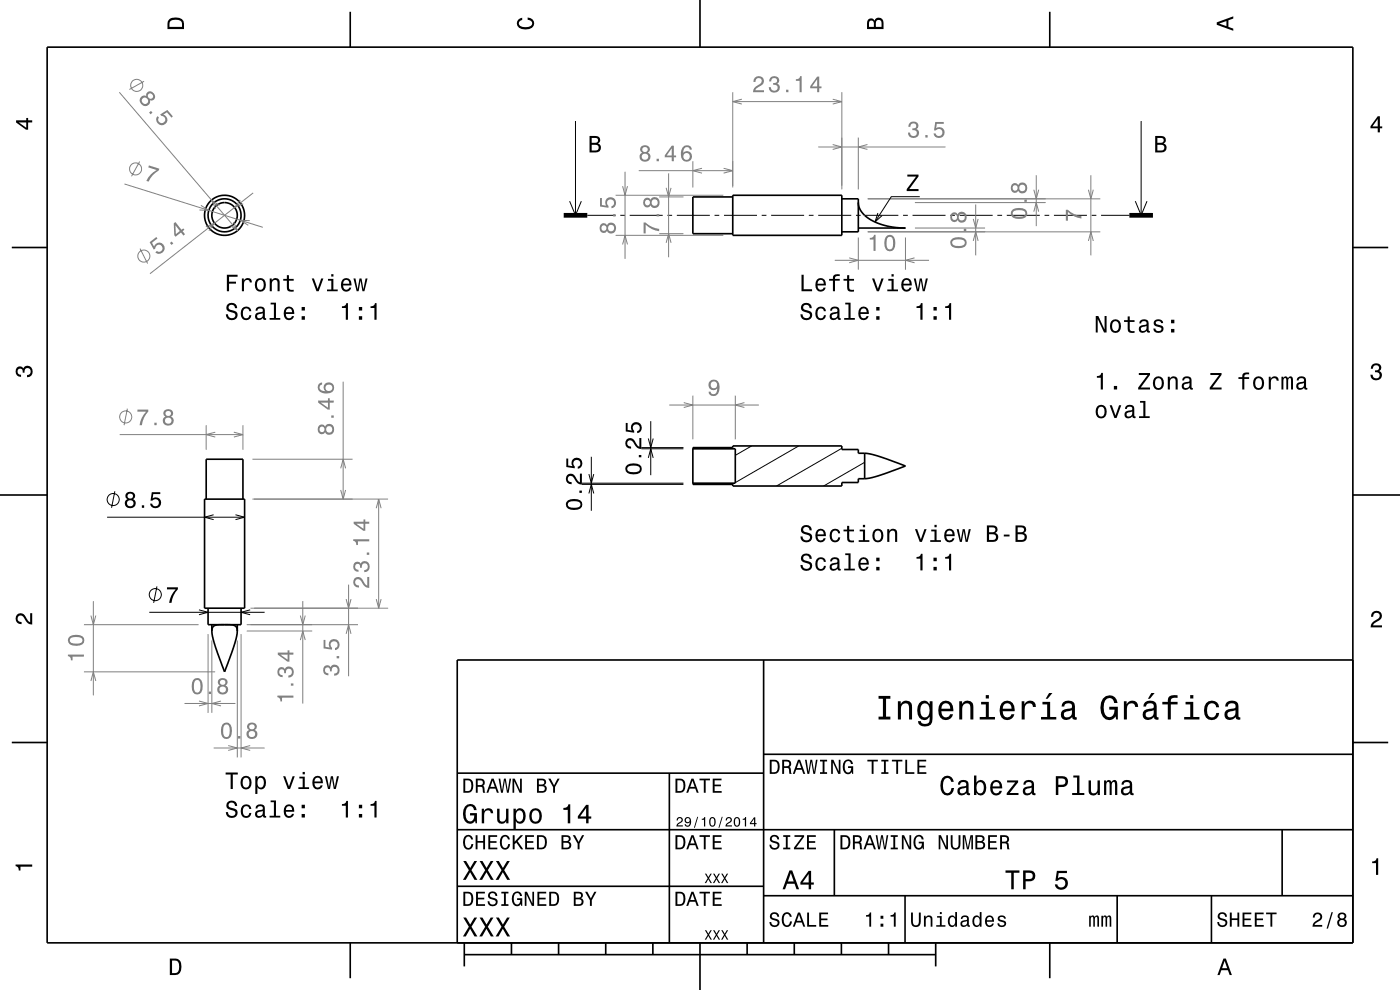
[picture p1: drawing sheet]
<svg xmlns="http://www.w3.org/2000/svg" width="297mm" height="210mm" viewBox="0 0 297 210" stroke-linecap="round" stroke-linejoin="round" font-family="sans-serif">
<g fill="none" stroke="#000" stroke-width=".21">
<path d="M122.1 25.7v20M242.1 25.7v20M47.6 43h.1M120.8 42.7l1.3 3 1.2-3M124.6 45.7h6M131.6 45.7h1M133.6 45.7h7M141.6 45.7h1M143.6 45.7h7M151.6 45.7h1M153.6 45.7h7M161.6 45.7h1"/>
<path d="M163.6 45.7h7M171.6 45.7h1M173.6 45.7h7M181.6 45.7h1M183.6 45.7h7M191.6 45.7h1M193.6 45.7h7M201.6 45.7h1M203.6 45.7h7M211.6 45.7h1M213.6 45.7h7M221.6 45.7h1"/>
<path d="M223.6 45.7h7M231.6 45.7h1M233.6 45.7h6M240.8 42.7l1.3 3 1.2-3M136.1 95.2h8.9M136.1 94.9h8.9M148.8 94.9l-.4 .3M159.4 94.6l-3.4 2M169.4 94.6l-13.4 7.8M178.6 95.1l-13.9 8M183.4 98.1l-8.7 5M123.4 102.7h21.6"/>
<path d="M123.4 102.5h21.6M155.8 102.5l-.5 .2"/>
</g>
<g fill="none" stroke="#000" stroke-width=".35">
<path d="M10 10h277v190h-277zM74.3 2.5v7.5M148.5 0v10M222.7 2.5v7.5M2.5 52.5h7.5M47.6 43a2.7 2.7 0 0 0-2.3 4 2.7 2.7 0 0 0 4.6 .1 2.7 2.7 0 0 0-2.1-4.1h-.1M155.4 41.8h-8.4v7.8h8.4M155.4 41.4h23.2v8.5h-23.2zM178.6 42.2h3.5v7h-3.5M182.1 43a5.2 5.2 0 0 0 3.8 4.2l2.8 .9 3.4 .3h-10M287 52.5h7.5M147 95.2h9v7.3h-9"/>
<path d="M183.4 96.1a30.8 30.8 0 0 1 8.7 2.7 30.5 30.5 0 0 1-8.7 2.7M183.4 96.1h-1.3v-.8h-3.5v-.7h-23.2v.3h-8.4v7.8h8.4v.4h23.2v-.8h3.5v-.8h1.3M183.4 96.1v5.4M0 105h10M43.4 105.9h8.5v23.1h-8.5zM43.7 105.9v-8.5h7.8v8.5M287 105h10M44.1 129v3.5h7v-3.5M44.9 133.9a30.5 30.5 0 0 0 2.7 8.6 30.8 30.8 0 0 0 2.7-8.6M44.9 132.5v1.4M47.6 132.5a2.86 2.86 0 0 0-2.5 .6l-.2 .8M47.7 132.5h1.1a1.24 1.24 0 0 1 1.5 1.4"/>
<path d="M50.3 132.5v1.4M162 140v60M287 140h-190v60M2.5 157.5h7.5M287 157.5h7.5M97 176h190M97 164h65M142 164v36M162 160h125M177 176v14M272 176v14M97 188h65"/>
<path d="M162 190h125M192 190v10M237 190v10M257 190v10M74.3 200v7.5M98.5 202.5h100M98.5 200v5M108.5 200v2.5M118.5 200v2.5M128.5 200v2.5M138.5 200v2.5M148.5 200v10"/>
<path d="M158.5 200v2.5M168.5 200v2.5M178.5 200v2.5M188.5 200v2.5M198.5 200v5M222.7 200v7.5"/>
<circle cx="47.6" cy="45.7" r="3.5"/>
<circle cx="47.6" cy="45.7" r="4.2"/>
</g>
<g fill="none" stroke="#808080" stroke-width=".21">
<path d="M155.4 19.6v20.2M178.6 19.6v20.6M147 34.2v5.6M182.1 29.2v11M130.6 49.9h22.8M130.6 41.4h22.8M139.8 49.6h5.2M139.8 41.8h5.2M182.1 50.4v6.8M184.1 42.2h49.3M184.1 49.2h49.3M192.1 50.4v6.8"/>
<path d="M194.1 48.4h14.9M194.1 43h27.7M43.7 90.2v5.2M51.5 90.2v5.2M53.5 97.4h21.3M147 83.9v9.3M156 83.9v9.3M53.5 105.9h28.8M17.8 132.5h24.3M44.1 134.5v16.7M44.9 135.9v15.3M50.3 135.9v24.8"/>
<path d="M51.1 134.5v26.2M52.3 132.5h23.6M52.3 133.9h13.9M53.1 129h29.2M17.8 142.5h27.8"/>
</g>
<path d="M119.6 45.7h5M239.6 45.7h5" fill="none" stroke="#000" stroke-width="1" stroke-linecap="butt"/>
<g fill="#000">
<path d="M36 4a2.18 2.18 0 0 0-.5 2.2h3.5v-1.2a1.43 1.43 0 0 0-1.7-1.3zM36.3 4.4a2.15 2.15 0 0 1 2.2 .3l.1 1h-2.6v-1z" fill-rule="evenodd"/>
<path d="M109.9 4.2l.9-.4v.4a.7 .7 0 0 0-.7 .5 .7 .7 0 0 0 .3 .8 1.7 1.7 0 0 0 2.5-.5 .9 .9 0 0 0-1-.8v-.5a1.24 1.24 0 0 1 1.4 1.1 1.24 1.24 0 0 1-1 1.4 2.22 2.22 0 0 1-2.5-.7l-.2-.5z" fill-rule="evenodd"/>
<path d="M184.2 4.2l-.3 .7v1.3h3.5v-1.3a.98 .98 0 0 0-.7-1.1 .98 .98 0 0 0-1.2 .6 .84 .84 0 0 0-1.3-.2zM184.5 4.5a.54 .54 0 0 1 .6-.1 .54 .54 0 0 1 .3 .6v.7h-1zM185.9 4.4a.62 .62 0 0 1 .8-.1 .62 .62 0 0 1 .3 .6v.8h-1.2z" fill-rule="evenodd"/>
<path d="M258.1 4.7v.6l3.5 1.2v-.4l-1-.4v-1.4l1-.4v-.4zM258.6 5l1.6-.5v1z" fill-rule="evenodd"/>
<path d="M3.4 25.5v.5l2.1 1.5h.5v-1.5h.8v-.5h-.8v-.5h-.4v.5zM4 26h1.6v1.1z" fill-rule="evenodd"/>
<path d="M292.3 24.7l-1.6 2.1v.4h1.6v.9h.4v-.9h.5v-.4h-.5v-2.1zM292.3 25.2v1.6h-1.1z" fill-rule="evenodd"/>
<path d="M291.1 77.4a1.08 1.08 0 0 1 1.4-.2 1.08 1.08 0 0 1 .4 1.2l-.3 .3a1.06 1.06 0 0 1 .5 1.3 1.06 1.06 0 0 1-1.2 .7 1.1 1.1 0 0 1-1.2-1.2h.5a.71 .71 0 0 0 1 .8 .71 .71 0 0 0 .1-1.3h-.6v-.4a.61 .61 0 0 0 .8-.3 .61 .61 0 0 0-.2-.8 .61 .61 0 0 0-.9 .2l-.1 .5h-.5z" fill-rule="evenodd"/>
<path d="M3.6 78a.86 .86 0 0 1 1.4 .2 1.06 1.06 0 0 1 1.2-.6 1.06 1.06 0 0 1 .7 1.2 1.1 1.1 0 0 1-1.2 1.2v-.4a.71 .71 0 0 0 .8-1 .71 .71 0 0 0-1.3-.1v.6h-.4a.61 .61 0 0 0-.3-.8 .61 .61 0 0 0-.8 .2 .61 .61 0 0 0 .2 .8l.6 .2v.4a1.15 1.15 0 0 1-1.2-.6 1.15 1.15 0 0 1 .3-1.3z" fill-rule="evenodd"/>
<path d="M3.6 130.4a1.22 1.22 0 0 1 2 .7l.4 .6 .4 .3v-1.9h.4v2.4a1.8 1.8 0 0 1-1.7-1.4 .71 .71 0 0 0-.9-.5 .71 .71 0 0 0-.5 .8 .71 .71 0 0 0 .9 .5v.5a1.18 1.18 0 0 1-1.2-.7 1.18 1.18 0 0 1 .2-1.3z" fill-rule="evenodd"/>
<path d="M291.2 129.9a1.18 1.18 0 0 1 1.9 .3 1.18 1.18 0 0 1-1 1.7l-.5 .3-.3 .5h1.9v.4h-2.4a1.8 1.8 0 0 1 1.4-1.8 .71 .71 0 0 0 .5-.8 .71 .71 0 0 0-.9-.5 .71 .71 0 0 0-.5 .8h-.4z" fill-rule="evenodd"/>
<path d="M186.4 147.6v.6h.9v3.8h-.9v.6h2.5v-.6h-.9v-3.8h.9v-.6zM190.5 148.8v3.8h.6v-2.2a.97 .97 0 0 1 .5-1.1 .97 .97 0 0 1 1.1 .2l.1 .7v2.4h.7v-2.5a1.27 1.27 0 0 0-.9-1.4 1.27 1.27 0 0 0-1.5 .6v-.5zM195 149.2a2.7 2.7 0 0 0 .5 3.4 1.29 1.29 0 0 0 1.7-.6 1.11 1.11 0 0 1-.9 1.6l-.7-.2-.2-.4h-.7a1.15 1.15 0 0 0 1.5 1.1 1.41 1.41 0 0 0 1.6-1.7v-3.6h-.6v.6l-.5-.6a1.28 1.28 0 0 0-1.7 .4zM195.5 149.6a.9 .9 0 0 1 1-.4 .9 .9 0 0 1 .6 .8 1.58 1.58 0 0 1-.9 2.2 1.19 1.19 0 0 1-1-1.5zM199.5 149.2a2.63 2.63 0 0 0 .5 3.4 1.58 1.58 0 0 0 2.2-1.1h-.6l-.4 .5-.5 .2a1.08 1.08 0 0 1-1-1.3h2.5a1.66 1.66 0 0 0-.7-2 1.66 1.66 0 0 0-2 .3zM200 149.5a.94 .94 0 0 1 1.1-.2 .94 .94 0 0 1 .5 1h-1.9zM203.5 148.8v3.8h.6v-2.2a.97 .97 0 0 1 .5-1.1 .97 .97 0 0 1 1.1 .2l.2 .7v2.4h.6v-2.5a1.27 1.27 0 0 0-.9-1.4 1.27 1.27 0 0 0-1.5 .6v-.5zM208.1 148.9v.5h1v2.7h-1.3v.5h3.3v-.5h-1.3v-3.2zM209.1 147.4v.8h.7v-.8zM212.5 149.2a2.63 2.63 0 0 0 .5 3.4 1.58 1.58 0 0 0 2.2-1.1h-.6l-.4 .5-.5 .2a1.08 1.08 0 0 1-1-1.3h2.6a1.67 1.67 0 0 0-.7-2 1.67 1.67 0 0 0-2.1 .3zM213 149.5a.94 .94 0 0 1 1.1-.2 .94 .94 0 0 1 .5 1h-1.9zM216.7 148.8v3.8h.7v-2.2a.95 .95 0 0 1 .5-1.1 .95 .95 0 0 1 1.2 .3v.4h.7a1.28 1.28 0 0 0-1-1.4 1.28 1.28 0 0 0-1.5 .8v-.6zM222.6 147l-.8 1.2h.5l1-1.2zM221.1 148.9v.5h1v2.7h-1.3v.5h3.3v-.5h-1.3v-3.2zM225.6 148.9l-.3 .4-.1 .6h.6a.85 .85 0 0 1 .8-.7 .85 .85 0 0 1 .8 .6l-.1 .4-.3 .1a1.62 1.62 0 0 0-1.9 1.3 1.04 1.04 0 0 0 1.1 1.1l.7-.1 .6-.5 .1 .5h.8v-.5h-.3l-.1-2.3a1.45 1.45 0 0 0-.9-1.2 1.45 1.45 0 0 0-1.5 .3zM225.8 151.1l1.6-.4a1.1 1.1 0 0 1-.3 1.2 1.1 1.1 0 0 1-1.3 .1l-.1-.5zM234 148.2a3.5 3.5 0 0 0 .6 4.4 1.59 1.59 0 0 0 2.1-.6l.1 .6h.3v-2.7h-1.8v.6h1.1a1.23 1.23 0 0 1-1.6 1.5 2.9 2.9 0 0 1 0-3.8 1.01 1.01 0 0 1 1.6 .9h.7a1.71 1.71 0 0 0-1.2-1.6 1.71 1.71 0 0 0-1.9 .7zM238.4 148.8v3.8h.7v-2.2a.95 .95 0 0 1 .5-1.1 .95 .95 0 0 1 1.2 .3v.4h.7a1.28 1.28 0 0 0-1-1.4 1.28 1.28 0 0 0-1.5 .8v-.6zM244.2 147l-.7 1.2h.4l1-1.2zM242.9 148.9l-.2 .4-.1 .6h.5a.79 .79 0 0 1 1-.8 .79 .79 0 0 1 .5 1.1l-.3 .1a1.62 1.62 0 0 0-1.9 1.3 1.04 1.04 0 0 0 1.2 1.1l.6-.1 .6-.5 .2 .5h.8v-.5h-.4v-2.3a1.45 1.45 0 0 0-1-1.2 1.45 1.45 0 0 0-1.5 .3zM243.2 151.1l1.6-.4a1.1 1.1 0 0 1-.3 1.2 1.1 1.1 0 0 1-1.3 .1l-.2-.5zM246.6 148.9v.5h1.1v3.2h.7v-3.2h1.4v-.5h-1.4a.71 .71 0 0 1 .9-.9h.5v-.5a1.49 1.49 0 0 0-2.1 1v.4zM251.5 148.9v.5h1v2.7h-1.3v.5h3.2v-.5h-1.3v-3.2zM252.5 147.4v.8h.7v-.8zM255.9 149.2a2.59 2.59 0 0 0 .5 3.4 1.58 1.58 0 0 0 2.2-1.4h-.6a.95 .95 0 0 1-.9 1 .95 .95 0 0 1-1-.9 1.59 1.59 0 0 1 1-2.1 .85 .85 0 0 1 .9 .8h.6a1.56 1.56 0 0 0-1.1-1.3 1.56 1.56 0 0 0-1.6 .5zM260.3 148.9l-.3 .4-.1 .6h.6a.79 .79 0 0 1 .9-.8 .79 .79 0 0 1 .6 1.1l-.3 .1a1.62 1.62 0 0 0-1.9 1.3 1.04 1.04 0 0 0 1.1 1.1l.7-.1 .6-.5 .1 .5h.8v-.5h-.3l-.1-2.3a1.45 1.45 0 0 0-.9-1.2 1.45 1.45 0 0 0-1.5 .3zM260.5 151.1l1.6-.4a1.1 1.1 0 0 1-.3 1.2 1.1 1.1 0 0 1-1.3 .1l-.1-.5z" fill-rule="evenodd"/>
<path d="M98.3 165.2v3h1a1.65 1.65 0 0 0 .8-2.7 1.89 1.89 0 0 0-1.8-.3zM98.7 165.5l.9 .1a1.62 1.62 0 0 1 0 2.1l-.9 .1zM100.9 165.2v3h.4v-1.3l.9 .1 .3 1.2h.4l-.2-1.3-.2-.2a.83 .83 0 0 0 .3-1 .83 .83 0 0 0-.9-.5zM101.3 165.5a.94 .94 0 0 1 1.1 .3 .52 .52 0 0 1-.1 .6 .52 .52 0 0 1-.5 .1h-.5zM104.3 165.2l-1.1 3h.4l.3-.9h1.2l.3 .9h.4l-1.1-3zM104.5 165.6l.5 1.3h-1zM105.8 165.2l.5 3h.4l.4-2.6 .4 2.6h.4l.5-3h-.3l-.4 2.5-.4-2.5h-.4l-.4 2.5-.4-2.5zM108.7 165.2v3h.4v-2.5l1.1 2.5h.5v-3h-.4v2.4l-1.1-2.4zM113.9 165.2v3h1.1a.84 .84 0 0 0 1-.7 .84 .84 0 0 0-.5-1 .73 .73 0 0 0 .3-.9 .73 .73 0 0 0-.8-.4zM114.3 165.5h.6a.45 .45 0 0 1 .6 .5 .45 .45 0 0 1-.6 .4h-.6zM114.3 166.8h.7a.52 .52 0 0 1 .6 .5 .52 .52 0 0 1-.6 .5h-.7zM116.3 165.2l1 1.8v1.2h.4v-1.3l1-1.7h-.4l-.8 1.4-.7-1.4z" fill-rule="evenodd"/>
<path d="M98.5 177.5a1.74 1.74 0 0 0 .8 2.7 1.13 1.13 0 0 0 1.1-1.2h-.4a.7 .7 0 0 1-.9 .8 1.78 1.78 0 0 1 0-2.3 .61 .61 0 0 1 .9 .6h.4a1.02 1.02 0 0 0-.7-1 1.02 1.02 0 0 0-1.2 .4zM100.9 177.2v3h.4v-1.4h1.2v1.4h.4v-3h-.4v1.2h-1.2v-1.2zM103.6 177.2v3h1.9v-.4h-1.5v-1h1.3v-.4h-1.3v-.9h1.5v-.3zM106.3 177.5a1.74 1.74 0 0 0 .8 2.7 1.13 1.13 0 0 0 1.1-1.2h-.4a.7 .7 0 0 1-.9 .8 1.78 1.78 0 0 1 0-2.3 .61 .61 0 0 1 .9 .6h.4a1.02 1.02 0 0 0-.7-1 1.02 1.02 0 0 0-1.2 .4zM108.8 177.2v3h.4v-1.1l.3-.4 1 1.5h.5l-1.2-1.8 1.2-1.2h-.5l-1.3 1.4v-1.4zM111.4 177.2v3h1.9v-.4h-1.5v-1h1.3v-.4h-1.3v-.9h1.5v-.3zM113.9 177.2v3h1a1.64 1.64 0 0 0 .8-2.7 1.88 1.88 0 0 0-1.8-.3zM114.3 177.5l.9 .1a1.62 1.62 0 0 1 0 2.1l-.9 .1zM119.1 177.2v3h1.1a.84 .84 0 0 0 1-.7 .84 .84 0 0 0-.5-1 .74 .74 0 0 0 .3-.9 .74 .74 0 0 0-.8-.4zM119.5 177.5h.6a.45 .45 0 0 1 .6 .5 .45 .45 0 0 1-.6 .4h-.6zM119.5 178.8h.7a.52 .52 0 0 1 .6 .5 .52 .52 0 0 1-.6 .5h-.7zM121.5 177.2l1 1.8v1.2h.4v-1.2l1-1.8h-.4l-.8 1.4-.7-1.4z" fill-rule="evenodd"/>
<path d="M98.6 171.1a2.77 2.77 0 0 0 .5 3.5 1.26 1.26 0 0 0 1.7-.5l.1 .5h.3v-2.1h-1.5v.5h.9a.98 .98 0 0 1-1.3 1.2 2.32 2.32 0 0 1 0-3.1 .81 .81 0 0 1 1.3 .7h.5a1.37 1.37 0 0 0-.9-1.2 1.37 1.37 0 0 0-1.6 .5zM102.2 171.5v3.1h.5v-1.7a.76 .76 0 0 1 .4-.9 .76 .76 0 0 1 1 .2v.3h.5a1.02 1.02 0 0 0-.8-1 1.02 1.02 0 0 0-1.1 .6v-.6zM105.5 171.5v2.1a1.01 1.01 0 0 0 .7 1.1 1.01 1.01 0 0 0 1.2-.5v.4h.5v-3.1h-.5v1.8a.74 .74 0 0 1-.5 .9 .74 .74 0 0 1-.9-.3v-2.4zM108.9 171.5v4.3h.5v-1.6a1.06 1.06 0 0 0 1.2 .5 1.06 1.06 0 0 0 .8-.9 1.72 1.72 0 0 0-1.1-2.4 .96 .96 0 0 0-.9 .6v-.5zM109.6 172.2a.72 .72 0 0 1 .8-.3 .72 .72 0 0 1 .5 .7 1.29 1.29 0 0 1-.7 1.7 1.35 1.35 0 0 1-.6-2.1zM112.6 171.9a1.75 1.75 0 0 0 1 2.9 1.73 1.73 0 0 0 1.4-1.5 1.73 1.73 0 0 0-.8-1.7l-.6-.2-.6 .2zM113 172.2a.77 .77 0 0 1 .8-.3 .77 .77 0 0 1 .6 .7 1.27 1.27 0 0 1-.8 1.7 1.34 1.34 0 0 1-.6-2.1zM119.5 171.4v.4h.9v2.8h.6v-4h-.4a.88 .88 0 0 1-1.1 .8zM124.3 170.7l-1.7 2.4v.6h1.7v.9h.6v-.9h.5v-.5h-.5v-2.5zM124.3 171.4v1.8h-1.2z" fill-rule="evenodd"/>
<path d="M143.7 173.5l-.2 .5h.3a.4 .4 0 0 1 .3-.5 .4 .4 0 0 1 .5 .3 .4 .4 0 0 1-.3 .5l-.2 .1a.93 .93 0 0 0-.6 .9h1.4v-.2h-1.1l.5-.5a.67 .67 0 0 0 .5-.9 .67 .67 0 0 0-1.1-.2zM145.4 173.5a.66 .66 0 0 0 0 .9 .66 .66 0 0 0 .9 0 .56 .56 0 0 1-.6 .7l-.2-.3h-.3a.7 .7 0 0 0 .9 .5 .7 .7 0 0 0 .5-.8 .81 .81 0 0 0-.2-1 .81 .81 0 0 0-1 0zM145.5 174a.42 .42 0 0 1 .8 0 .42 .42 0 0 1-.8 0zM147.9 173.3l-.7 2.3h.2l.7-2.3zM148.9 173.7v.2h.4v1.4h.3v-2zM150.6 173.6a1.15 1.15 0 0 0 .5 1.8 1.16 1.16 0 0 0 .5-1.8 .63 .63 0 0 0-1 0zM150.9 173.6l.2-.1a.98 .98 0 0 1 0 1.6h-.2l-.2-.4v-.7zM153.1 173.3l-.7 2.3h.2l.7-2.3zM154.1 173.5l-.2 .5h.3a.4 .4 0 0 1 .3-.5 .4 .4 0 0 1 .5 .3 .4 .4 0 0 1-.3 .5l-.2 .1a.93 .93 0 0 0-.6 .9h1.4v-.2h-1.1l.5-.5a.67 .67 0 0 0 .5-.9 .67 .67 0 0 0-1.1-.2zM155.8 173.6a1.15 1.15 0 0 0 .5 1.8 1.16 1.16 0 0 0 .5-1.8 .63 .63 0 0 0-1 0zM156.1 173.6l.2-.1a.98 .98 0 0 1 0 1.6h-.2l-.2-.4v-.7zM157.6 173.7v.2h.4v1.4h.3v-2zM160 173.4l-.9 1.2v.2h.9v.5h.2v-.5h.3v-.2h-.3v-1.2zM160 173.7v.9h-.7z" fill-rule="evenodd"/>
<path d="M143.3 177.2v3h1a1.64 1.64 0 0 0 .8-2.7 1.88 1.88 0 0 0-1.8-.3zM143.7 177.5l.9 .1a1.62 1.62 0 0 1 0 2.1l-.9 .1zM146.7 177.2l-1.1 3h.4l.3-.9h1.2l.3 .9h.4l-1.1-3zM146.9 177.6l.5 1.3h-1zM148.4 177.2v.3h.9v2.7h.4v-2.7h.9v-.3zM151.2 177.2v3h1.9v-.4h-1.5v-1h1.3v-.4h-1.3v-.9h1.5v-.3z" fill-rule="evenodd"/>
<path d="M143.3 165.2v3h1a1.65 1.65 0 0 0 .8-2.7 1.89 1.89 0 0 0-1.8-.3zM143.7 165.5l.9 .1a1.62 1.62 0 0 1 0 2.1l-.9 .1zM146.7 165.2l-1.1 3h.4l.3-.9h1.2l.3 .9h.4l-1.1-3zM146.9 165.6l.5 1.3h-1zM148.4 165.2v.3h.9v2.7h.4v-2.7h.9v-.3zM151.2 165.2v3h1.9v-.4h-1.5v-1h1.3v-.4h-1.3v-.9h1.5v-.3z" fill-rule="evenodd"/>
<path d="M163.6 177.3a.82 .82 0 0 0-.2 1 .82 .82 0 0 0 .8 .5 .66 .66 0 0 1 .7 .8 .71 .71 0 0 1-.8 .3 .71 .71 0 0 1-.5-.7h-.4a1.04 1.04 0 0 0 1.3 1.1 1.04 1.04 0 0 0 .6-1.6l-1-.3a.53 .53 0 0 1-.1-.9 .53 .53 0 0 1 .8 .3l.1 .3h.4a1 1 0 0 0-.6-1 1 1 0 0 0-1.1 .2zM166.2 177.2v.3h.5v2.3h-.5v.4h1.5v-.4h-.6v-2.3h.6v-.3zM168.5 177.2v.3h1.6l-1.7 2.3v.4h2.2v-.4h-1.7l1.7-2.3v-.3zM171.2 177.2v3h1.9v-.4h-1.5v-1h1.3v-.4h-1.3v-.9h1.5v-.3z" fill-rule="evenodd"/>
<path d="M163.3 161.2v3h1a1.65 1.65 0 0 0 .8-2.7 1.89 1.89 0 0 0-1.8-.3zM163.7 161.5l.9 .1a1.62 1.62 0 0 1 0 2.1l-.9 .1zM165.9 161.2v3h.4v-1.3l.9 .1 .3 1.2h.4l-.2-1.3-.2-.2a.83 .83 0 0 0 .3-1 .83 .83 0 0 0-.9-.5zM166.3 161.5a.93 .93 0 0 1 1.1 .3 .52 .52 0 0 1-.1 .6 .52 .52 0 0 1-.5 .1h-.5zM169.3 161.2l-1.1 3h.4l.3-.9h1.2l.3 .9h.4l-1.1-3zM169.5 161.6l.5 1.3h-1zM170.8 161.2l.5 3h.4l.4-2.6 .5 2.6h.3l.5-3h-.3l-.4 2.5-.4-2.5h-.4l-.4 2.5-.4-2.5zM174 161.2v.3h.5v2.3h-.5v.4h1.5v-.4h-.6v-2.3h.6v-.3zM176.3 161.2v3h.4v-2.5l1.1 2.5h.5v-3h-.4v2.4l-1.1-2.4zM179.1 161.5a1.72 1.72 0 0 0 .8 2.7l.5-.1 .3-.3 .1 .4h.2v-1.7h-1.1v.4h.7a.73 .73 0 0 1-1 .9 1.75 1.75 0 0 1 0-2.3 .61 .61 0 0 1 .9 .6h.5a1.03 1.03 0 0 0-.8-1 1.03 1.03 0 0 0-1.1 .4zM184 161.2v.3h.9v2.7h.4v-2.7h.9v-.3zM187 161.2v.3h.5v2.3h-.5v.4h1.5v-.4h-.6v-2.3h.6v-.3zM189.2 161.2v.3h.9v2.7h.4v-2.7h.9v-.3zM192 161.2v3h2v-.4h-1.6v-2.6zM194.6 161.2v3h1.9v-.4h-1.5v-1h1.4v-.4h-1.4v-.9h1.5v-.3z" fill-rule="evenodd"/>
<path d="M178.3 177.2v3h1a1.64 1.64 0 0 0 .8-2.7 1.88 1.88 0 0 0-1.8-.3zM178.7 177.5l.9 .1a1.62 1.62 0 0 1 0 2.1l-.9 .1zM180.9 177.2v3h.4v-1.3l.9 .1 .3 1.2h.4l-.2-1.3-.2-.2a.83 .83 0 0 0 .3-1 .83 .83 0 0 0-.9-.5zM181.3 177.5a.93 .93 0 0 1 1.1 .3 .52 .52 0 0 1-.1 .6 .52 .52 0 0 1-.5 .1h-.5zM184.3 177.2l-1.1 3h.4l.3-.9h1.2l.3 .9h.4l-1.1-3zM184.5 177.6l.5 1.3h-1zM185.8 177.2l.5 3h.4l.4-2.6 .5 2.6h.3l.5-3h-.3l-.4 2.5-.4-2.5h-.4l-.4 2.5-.4-2.5zM189 177.2v.3h.5v2.3h-.5v.4h1.5v-.4h-.6v-2.3h.6v-.3zM191.3 177.2v3h.4v-2.5l1.1 2.5h.5v-3h-.4v2.4l-1.1-2.4zM194.1 177.5a1.72 1.72 0 0 0 .8 2.7l.5-.1 .3-.3 .1 .4h.2v-1.7h-1.1v.4h.7a.73 .73 0 0 1-1 .9 1.74 1.74 0 0 1 0-2.3 .61 .61 0 0 1 .9 .6h.5a1.02 1.02 0 0 0-.8-1 1.02 1.02 0 0 0-1.1 .4zM199.1 177.2v3h.4v-2.5l1.1 2.5h.5v-3h-.4v2.4l-1.1-2.4zM201.7 177.2v1.8a1.05 1.05 0 0 0 1 1.2 1.05 1.05 0 0 0 1.1-1.2v-1.8h-.4v1.8a.66 .66 0 0 1-.7 .9 .66 .66 0 0 1-.6-.9v-1.8zM204.2 177.2v3h.4v-2.8l.5 2.8h.4l.6-2.8v2.8h.3v-3h-.5l-.6 2.6-.5-2.6zM206.9 177.2v3h1.2a.84 .84 0 0 0 .9-.7 .84 .84 0 0 0-.5-1 .74 .74 0 0 0 .3-.9 .74 .74 0 0 0-.8-.4zM207.3 177.5h.6a.45 .45 0 0 1 .6 .5 .45 .45 0 0 1-.6 .4h-.6zM207.3 178.8h.7a.52 .52 0 0 1 .6 .5 .52 .52 0 0 1-.6 .5h-.7zM209.6 177.2v3h1.9v-.4h-1.5v-1h1.4v-.4h-1.4v-.9h1.5v-.3zM212.2 177.2v3h.4v-1.3l.9 .1 .2 1.2h.5l-.3-1.3-.2-.2a.83 .83 0 0 0 .3-1 .83 .83 0 0 0-.8-.5zM212.6 177.5a.93 .93 0 0 1 1 .3 .52 .52 0 0 1 0 .6 .52 .52 0 0 1-.6 .1h-.4z" fill-rule="evenodd"/>
<path d="M199.9 165.1a2.88 2.88 0 0 0 .5 3.5 1.45 1.45 0 0 0 2-1.4h-.6a.93 .93 0 0 1-1.2 1 2.37 2.37 0 0 1 0-3.1 .81 .81 0 0 1 1.2 .7h.5a1.36 1.36 0 0 0-.9-1.2 1.36 1.36 0 0 0-1.5 .5zM203.5 165.7l-.3 .7h.5a.63 .63 0 0 1 .7-.6 .63 .63 0 0 1 .5 .9l-.3 .1a1.31 1.31 0 0 0-1.5 1 .83 .83 0 0 0 .9 .9l.6-.1 .4-.4 .1 .4 .7 .1v-.4l-.3-.1v-1.8a1.16 1.16 0 0 0-.8-1 1.16 1.16 0 0 0-1.2 .3zM203.7 167.4l1.3-.3a.88 .88 0 0 1-.3 1 .88 .88 0 0 1-1 .1l-.1-.4zM206.6 164.5v4.1h.5v-.4a1.06 1.06 0 0 0 1.2 .5 1.06 1.06 0 0 0 .8-.9 1.72 1.72 0 0 0-1.1-2.4l-.5 .2-.4 .4v-1.5zM207.4 166.2a.72 .72 0 0 1 .7-.3 .72 .72 0 0 1 .6 .7 1.29 1.29 0 0 1-.8 1.7 1.35 1.35 0 0 1-.5-2.1zM210.4 165.9a1.76 1.76 0 0 0 .9 2.9 1.21 1.21 0 0 0 1.3-1h-.5l-.3 .4-.4 .1a.86 .86 0 0 1-.8-1.1h2a1.33 1.33 0 0 0-.6-1.5 1.33 1.33 0 0 0-1.6 .2zM210.8 166.1a.75 .75 0 0 1 .9-.1 .75 .75 0 0 1 .4 .8h-1.5zM213.6 165.5v.5h1.8l-1.8 2.3v.3h2.5v-.4h-1.9l1.8-2.3v-.4zM217.4 165.7l-.3 .7h.5a.63 .63 0 0 1 .7-.6 .63 .63 0 0 1 .5 .9l-.3 .1a1.31 1.31 0 0 0-1.5 1 .83 .83 0 0 0 .9 .9l.5-.1 .5-.4 .1 .4 .7 .1v-.4l-.3-.1v-1.8a1.16 1.16 0 0 0-.8-1 1.16 1.16 0 0 0-1.2 .3zM217.6 167.4l1.3-.3a.88 .88 0 0 1-.3 1 .88 .88 0 0 1-1 .1l-.1-.4zM224 164.6v4h.5v-1.6a1.53 1.53 0 0 0 2.1-1.2 1.06 1.06 0 0 0-1.2-1.2zM224.5 165.1a1.28 1.28 0 0 1 1.5 .4 .69 .69 0 0 1-.1 .7 .69 .69 0 0 1-.7 .3h-.7zM227.7 164.5v.4h.8v3.3h-1.1v.4h2.6v-.4h-1v-3.7zM230.9 165.5v2.1a1.01 1.01 0 0 0 .7 1.1 1.01 1.01 0 0 0 1.3-.5v.4h.4v-3.1h-.5v1.8a.74 .74 0 0 1-.4 .9 .74 .74 0 0 1-.9-.3l-.1-2.4zM234.2 165.5v3.1h.5v-2a.57 .57 0 0 1 .4-.7l.3 .3v2.4h.4v-2a.58 .58 0 0 1 .5-.7l.2 .1 .1 .5v2.1h.4v-2.1a.79 .79 0 0 0-.6-1.1l-.3 .2-.3 .3-.2-.3-.4-.2-.3 .2-.2 .3v-.4zM238.2 165.7l-.3 .7h.5a.63 .63 0 0 1 .7-.6 .63 .63 0 0 1 .5 .9l-.3 .1a1.3 1.3 0 0 0-1.5 1 .83 .83 0 0 0 .9 .9l.6-.1 .4-.4 .1 .4 .7 .1v-.4l-.3-.1v-1.8a1.16 1.16 0 0 0-.8-1 1.16 1.16 0 0 0-1.2 .3zM238.4 167.4l1.3-.3a.88 .88 0 0 1-.3 1 .88 .88 0 0 1-1 .1l-.1-.4z" fill-rule="evenodd"/>
<path d="M3.3 183.4h3.5v.4h-2.5v.9h-.3a.77 .77 0 0 0-.7-1z" fill-rule="evenodd"/>
<path d="M98.3 194.6l1.2 2-1.3 2h.6l.9-1.6 1 1.6h.6l-1.3-2 1.2-2h-.6l-.9 1.5-.8-1.5zM101.7 194.6l1.2 2-1.2 2h.6l.9-1.6 .9 1.6h.6l-1.2-2 1.2-2h-.6l-.9 1.5-.8-1.5zM105.2 194.6l1.2 2-1.3 2h.7l.9-1.6 .9 1.6h.6l-1.2-2 1.2-2h-.6l-.9 1.5-.9-1.5z" fill-rule="evenodd"/>
<path d="M98.3 182.6l1.2 2-1.3 2h.6l.9-1.6 1 1.6h.6l-1.3-2 1.2-2h-.6l-.9 1.5-.8-1.5zM101.7 182.6l1.2 2-1.2 2h.6l.9-1.6 .9 1.6h.6l-1.2-2 1.2-2h-.6l-.9 1.5-.8-1.5zM105.2 182.6l1.2 2-1.3 2h.7l.9-1.6 .9 1.6h.6l-1.2-2 1.2-2h-.6l-.9 1.5-.9-1.5z" fill-rule="evenodd"/>
<path d="M98.3 189.2v3h1a1.65 1.65 0 0 0 .8-2.7 1.89 1.89 0 0 0-1.8-.3zM98.7 189.5l.9 .1a1.62 1.62 0 0 1 0 2.1l-.9 .1zM101 189.2v3h1.9v-.4h-1.5v-1h1.3v-.4h-1.3v-.9h1.5v-.3zM103.8 189.3a.83 .83 0 0 0-.2 1 .83 .83 0 0 0 .8 .5 .66 .66 0 0 1 .7 .8 .72 .72 0 0 1-.8 .3 .72 .72 0 0 1-.5-.7h-.4a1.04 1.04 0 0 0 1.3 1.1 1.04 1.04 0 0 0 .6-1.6l-.7-.3a.61 .61 0 0 1-.7-.5 .6 .6 0 0 1 .7-.5 .6 .6 0 0 1 .5 .7h.4a1 1 0 0 0-.6-1 1 1 0 0 0-1.1 .2zM106.4 189.2v.3h.5v2.3h-.5v.4h1.5v-.4h-.6v-2.3h.6v-.3zM108.9 189.5a1.73 1.73 0 0 0 .8 2.7l.4-.1 .4-.3 .1 .4h.2v-1.7h-1.1v.4h.7a.73 .73 0 0 1-1 .9 1.75 1.75 0 0 1 0-2.3 .61 .61 0 0 1 .9 .6h.5a1.02 1.02 0 0 0-.8-1 1.02 1.02 0 0 0-1.1 .4zM111.3 189.2v3h.4v-2.5l1.1 2.5h.5v-3h-.4v2.4l-1.1-2.4zM114 189.2v3h1.9v-.4h-1.5v-1h1.3v-.4h-1.3v-.9h1.5v-.3zM116.5 189.2v3h1a1.64 1.64 0 0 0 .8-2.7 1.88 1.88 0 0 0-1.8-.3zM116.9 189.5l.9 .1a1.62 1.62 0 0 1 0 2.1l-.9 .1zM121.7 189.2v3h1.2a.84 .84 0 0 0 .9-.7 .84 .84 0 0 0-.5-1 .73 .73 0 0 0 .3-.9 .73 .73 0 0 0-.8-.4zM122.1 189.5h.6a.45 .45 0 0 1 .6 .5 .45 .45 0 0 1-.6 .4h-.6zM122.1 190.8h.7a.52 .52 0 0 1 .6 .5 .52 .52 0 0 1-.6 .5h-.7zM124.1 189.2l1 1.8v1.2h.5v-1.3l.9-1.7h-.4l-.8 1.4-.7-1.4z" fill-rule="evenodd"/>
<path d="M143.3 189.2v3h1a1.65 1.65 0 0 0 .8-2.7 1.89 1.89 0 0 0-1.8-.3zM143.7 189.5l.9 .1a1.62 1.62 0 0 1 0 2.1l-.9 .1zM146.7 189.2l-1.1 3h.4l.3-.9h1.2l.3 .9h.4l-1.1-3zM146.9 189.6l.5 1.3h-1zM148.4 189.2v.3h.9v2.7h.4v-2.7h.9v-.3zM151.2 189.2v3h1.9v-.4h-1.5v-1h1.3v-.4h-1.3v-.9h1.5v-.3z" fill-rule="evenodd"/>
<path d="M149.5 197.3l.6 1-.6 1h.3l.5-.8 .4 .8h.3l-.6-1 .6-1h-.3l-.4 .8-.5-.8zM151.3 197.3l.6 1-.7 1h.3l.5-.8 .5 .8h.3l-.7-1 .6-1h-.3l-.4 .8-.4-.8zM153 197.3l.6 1-.6 1h.3l.4-.8 .5 .8h.3l-.6-1 .6-1h-.3l-.5 .8-.4-.8z" fill-rule="evenodd"/>
<path d="M149.5 185.3l.6 1-.6 1h.3l.5-.8 .4 .8h.3l-.6-1 .6-1h-.3l-.4 .8-.5-.8zM151.3 185.3l.6 1-.7 1h.3l.5-.8 .5 .8h.3l-.7-1 .6-1h-.3l-.4 .8-.4-.8zM153 185.3l.6 1-.6 1h.3l.4-.8 .5 .8h.3l-.6-1 .6-1h-.3l-.5 .8-.4-.8z" fill-rule="evenodd"/>
<path d="M163.6 193.7a.82 .82 0 0 0-.2 1 .82 .82 0 0 0 .8 .5 .66 .66 0 0 1 .7 .8 .71 .71 0 0 1-.8 .3 .71 .71 0 0 1-.5-.7h-.4a1.04 1.04 0 0 0 1.3 1.1 1.04 1.04 0 0 0 .6-1.6l-.7-.2a.61 .61 0 0 1-.7-.6 .6 .6 0 0 1 .7-.4 .6 .6 0 0 1 .5 .6h.4a1 1 0 0 0-.6-1 1 1 0 0 0-1.1 .2zM166.1 193.9a1.74 1.74 0 0 0 .8 2.8 1.13 1.13 0 0 0 1.1-1.2h-.4a.7 .7 0 0 1-.9 .7 1.78 1.78 0 0 1 0-2.3 .61 .61 0 0 1 .9 .6h.4a1.02 1.02 0 0 0-.7-1 1.02 1.02 0 0 0-1.2 .4zM169.3 193.6l-1.1 3h.4l.3-.9h1.2l.3 .9h.4l-1.1-3zM169.5 194l.5 1.3h-1zM171.2 193.6v3h2v-.4h-1.6v-2.6zM173.8 193.6v3h1.9v-.4h-1.5v-1h1.3v-.4h-1.3v-.9h1.5v-.3z" fill-rule="evenodd"/>
<path d="M167.5 184.6l-1.5 4h.5l.5-1.1h1.6l.4 1.1h.5l-1.4-4zM167.8 185.2l.6 1.8h-1.3zM171.5 184.7l-1.7 2.4v.5h1.8v1h.5v-1h.5v-.4h-.5v-2.5zM171.6 185.4v1.8h-1.3z" fill-rule="evenodd"/>
<path d="M183.7 194.1v.3h.7v2.2h.4v-3h-.3a.66 .66 0 0 1-.8 .5zM186.8 195.9v.7h.6v-.7zM186.8 194.3v.6h.6v-.6zM188.9 194.1v.3h.7v2.2h.4v-3h-.3a.66 .66 0 0 1-.8 .5z" fill-rule="evenodd"/>
<path d="M193.3 193.6v1.8a1.05 1.05 0 0 0 1 1.3 1.05 1.05 0 0 0 1-1.3v-1.8h-.4v1.9a.66 .66 0 0 1-.6 .8 .66 .66 0 0 1-.6-.8v-1.9zM196 194.3v2.3h.4v-1.4a.55 .55 0 0 1 .3-.6 .55 .55 0 0 1 .7 .3v1.7h.4v-1.6a.76 .76 0 0 0-.5-.8 .76 .76 0 0 0-.9 .4v-.3zM198.8 194.3v.4h.6v1.6h-.8v.3h2v-.3h-.8v-2zM199.4 193.5v.4h.4v-.4zM201.3 194.5a1.35 1.35 0 0 0 .7 2.2l.4-.2 .2-.3v.4h.4v-3.1h-.4v1.1a.77 .77 0 0 0-1.3-.1zM201.6 194.7a.53 .53 0 0 1 .6-.2 .53 .53 0 0 1 .4 .5 .96 .96 0 0 1-.6 1.3 1.02 1.02 0 0 1-.4-1.6zM204.1 194.4l-.3 .5h.4a.47 .47 0 0 1 .6-.4 .47 .47 0 0 1 .3 .6l-.2 .1a.84 .84 0 0 0-1 .2 .84 .84 0 0 0 0 1.1 .91 .91 0 0 0 1.3-.2l.1 .2 .5 .1v-.3l-.2-.1-.1-1.3a.87 .87 0 0 0-.5-.7 .87 .87 0 0 0-.9 .2zM204.2 195.7l1-.3a.66 .66 0 0 1-.2 .7 .66 .66 0 0 1-.8 .1zM206.5 194.5a1.35 1.35 0 0 0 .7 2.2l.4-.2 .2-.3v.4h.4v-3.1h-.4v1.1a.77 .77 0 0 0-1.3-.1zM206.8 194.7a.53 .53 0 0 1 .6-.2 .53 .53 0 0 1 .4 .5 .96 .96 0 0 1-.6 1.3 1.02 1.02 0 0 1-.4-1.6zM209.2 194.5a1.32 1.32 0 0 0 .7 2.2 .91 .91 0 0 0 .9-.8h-.3l-.2 .3-.4 .1a.65 .65 0 0 1-.5-.8h1.5a1 1 0 0 0-.4-1.2 1 1 0 0 0-1.3 .2zM209.5 194.7a.57 .57 0 0 1 .7-.1 .57 .57 0 0 1 .3 .6h-1.1zM211.9 194.4a.65 .65 0 0 0-.2 .7 .65 .65 0 0 0 .6 .4l.7 .2a.52 .52 0 0 1-.5 .7 .52 .52 0 0 1-.5-.5h-.4a.89 .89 0 0 0 1.1 .8 .89 .89 0 0 0 .6-1.3l-1.2-.4a.46 .46 0 0 1 .4-.6 .46 .46 0 0 1 .5 .5h.4a.93 .93 0 0 0-1.5-.5z" fill-rule="evenodd"/>
<path d="M213.3 184.6v.5h1.2v3.5h.6v-3.5h1.2v-.5zM217.1 184.6v4h.5v-1.6a1.53 1.53 0 0 0 2-1.2 1.06 1.06 0 0 0-1.2-1.2zM217.6 185.1a1.28 1.28 0 0 1 1.4 .4 .69 .69 0 0 1 0 .7 .69 .69 0 0 1-.8 .3h-.6zM224.2 184.7l-.3 2.1h.5a.9 .9 0 0 1 1.3-.2 .9 .9 0 0 1 0 1.4 .9 .9 0 0 1-1.3-.1l-.1-.3h-.5a1.39 1.39 0 0 0 1.6 1.2 1.39 1.39 0 0 0 1.1-1.7 1.39 1.39 0 0 0-1.7-1l-.4 .2 .2-1.1h1.7v-.5z" fill-rule="evenodd"/>
<path d="M231.1 194.3v2.3h.3v-1.8l.2-.3h.2l.1 .2v1.9h.4v-1.8l.3-.3 .2 .4v1.7h.4v-1.6a.59 .59 0 0 0-.5-.8l-.5 .3-.4-.3-.4 .3v-.2zM233.7 194.3v2.3h.3v-1.6l.2-.5h.2l.1 .2v1.9h.4v-1.8l.3-.3 .2 .4v1.7h.4v-1.6a.59 .59 0 0 0-.5-.8l-.5 .3-.4-.3-.4 .3v-.2z" fill-rule="evenodd"/>
<path d="M258.6 193.7a.82 .82 0 0 0-.2 1 .82 .82 0 0 0 .8 .5 .66 .66 0 0 1 .7 .8 .71 .71 0 0 1-.8 .3 .71 .71 0 0 1-.5-.7h-.4a1.04 1.04 0 0 0 1.3 1.1 1.04 1.04 0 0 0 .6-1.6l-.7-.2a.61 .61 0 0 1-.7-.6 .6 .6 0 0 1 .7-.4 .6 .6 0 0 1 .5 .6h.4a1 1 0 0 0-.6-1 1 1 0 0 0-1.1 .2zM260.9 193.6v3h.4v-1.4h1.2v1.4h.4v-3h-.4v1.2h-1.2v-1.2zM263.6 193.6v3h1.9v-.4h-1.5v-1h1.3v-.4h-1.3v-.9h1.5v-.3zM266.2 193.6v3h1.9v-.4h-1.5v-1h1.3v-.4h-1.3v-.9h1.5v-.3zM268.6 193.6v.3h.9v2.7h.4v-2.7h.9v-.3z" fill-rule="evenodd"/>
<path d="M278.8 193.8l-.3 .8h.4a.6 .6 0 0 1 .4-.7 .6 .6 0 0 1 .8 .5 .6 .6 0 0 1-.4 .7l-.3 .1a1.4 1.4 0 0 0-1 1.4h2.1v-.4h-1.6l.7-.7a1 1 0 0 0 .8-1.4 1 1 0 0 0-1.6-.3zM282.5 193.5l-1.1 3.5h.3l1.1-3.5zM284 193.8a.72 .72 0 0 0 .2 1.2 .95 .95 0 0 0-.4 1.3 .95 .95 0 0 0 1.3 .3 .88 .88 0 0 0 .6-.8 .88 .88 0 0 0-.5-.8 .76 .76 0 0 0 .4-1 .76 .76 0 0 0-.9-.4zM284.1 195.7a.61 .61 0 0 1 1.2 0 .61 .61 0 0 1-1.2 0zM284.2 194.4a.51 .51 0 0 1 1 0 .51 .51 0 0 1-1 0z" fill-rule="evenodd"/>
<path d="M291.1 182.7a.77 .77 0 0 0 .9-.6h.4v3.5h-.5v-2.5h-.8z" fill-rule="evenodd"/>
<path d="M36 203.3v3.5h1.2a1.42 1.42 0 0 0 1.3-1.7 1.38 1.38 0 0 0-1.3-1.8zM36.5 203.8h1a1.89 1.89 0 0 1 0 2.5l-1 .1z" fill-rule="evenodd"/>
<path d="M259.5 203.3l-1.2 3.5h.4l.4-1h1.4l.4 1h.4l-1.2-3.5zM259.8 203.8l.5 1.6h-1z" fill-rule="evenodd"/>
</g>
<path d="M30 20.5a1.13 1.13 0 0 0 .2 1.8 1.13 1.13 0 0 0 1.7-.8l-.1-.2a.92 .92 0 0 0 1.1-.7 .92 .92 0 0 0-.6-1.1 .82 .82 0 0 0-.9 0 .82 .82 0 0 0-.4 .9 .84 .84 0 0 0-1 .1zM31.3 20.4a.6 .6 0 0 1 1.2 0 .6 .6 0 0 1-1.2 0zM30.1 21.4a.68 .68 0 0 1 1.3 0 .68 .68 0 0 1-1.3 0zM31.6 23.9l.3 .3 .4-.3-.3-.4zM33.4 24.6a1.17 1.17 0 0 0 .2 1.8 1.17 1.17 0 0 0 1.7-.4 1.17 1.17 0 0 0-.7-1.7l.8-.5 1 1.2 .3-.3-1.2-1.4-1.5 1 .2 .3a.76 .76 0 0 1 1 .7 .76 .76 0 0 1-1 .8 .76 .76 0 0 1-.5-1.1z" fill-rule="evenodd" fill="#808080"/>
<g fill="none" stroke="#808080" stroke-width=".21">
<path d="M25.3 19.6l25.1 29.3M30.6 17.2l-3.2 1.8M46.5 43.6l-1.6-1.2 .8 1.8M49.5 47.1l.9 1.8-1.6-1.1"/>
<circle cx="29" cy="18.1" r="1.28"/>
</g>
<path d="M31.6 35.1l2.2 .7-.1 .4a5.1 5.1 0 0 0-2.2 2.3l-.5-.1a5 5 0 0 1 2.2-2.3l-1.7-.6z" fill-rule="evenodd" fill="#808080"/>
<g fill="none" stroke="#808080" stroke-width=".21">
<path d="M26.4 39l29.4 9.2M29.6 34.3l-1.7 3.1M42.6 43.6l1.7 1-2-.1M53 46.8l-2-.1 1.7 1.1"/>
<circle cx="28.8" cy="35.8" r="1.28"/>
</g>
<path d="M31.7 51.4l.9 1.6 .3-.3a.77 .77 0 0 1 .8-.9 .77 .77 0 0 1 .7 1 .77 .77 0 0 1-1.1 .4l-.4 .3a1.17 1.17 0 0 0 1.8-.1 1.17 1.17 0 0 0-.3-1.7 1.17 1.17 0 0 0-1.7 .6l-.5-.8 1.2-.9-.2-.3zM36.1 51.5l.3 .5 .4-.3-.4-.5zM36.9 47.4l.1 2.5 .2 .3 1.2-.9 .5 .7 .4-.3-.6-.7 .4-.3-.2-.3-.4 .3-1.3-1.6zM37.2 47.8l1 1.2-.9 .7z" fill-rule="evenodd" fill="#808080"/>
<g fill="none" stroke="#808080" stroke-width=".21">
<path d="M29.7 52.7l1.6 3.2M43.7 48.1l1.8-.8-1.2 1.6M51 42.4l-1.2 1.6 1.8-.8M53.7 40.9l-21.9 17.2"/>
<circle cx="30.5" cy="54.3" r="1.28"/>
</g>
<g fill="#000">
<path d="M48.1 58.3v3.5h.5v-1.6h1.5v-.4h-1.5v-1.1h1.8v-.4zM51.3 59.1v2.7h.5v-1.6a.66 .66 0 0 1 .3-.8 .66 .66 0 0 1 .9 .3v.2h.4a.89 .89 0 0 0-.7-.9 .89 .89 0 0 0-1 .5v-.4zM54.4 59.4a1.53 1.53 0 0 0 .8 2.5 1.48 1.48 0 0 0 1.2-1.5 1.48 1.48 0 0 0-1.2-1.4l-.5 .1zM54.7 59.6a.67 .67 0 0 1 .7-.2 .67 .67 0 0 1 .5 .6 1.11 1.11 0 0 1-.7 1.5 1.17 1.17 0 0 1-.5-1.9zM57.2 59.1v2.7h.5v-1.6a.63 .63 0 0 1 .5-.8 .63 .63 0 0 1 .7 .7v1.7h.4v-1.8a.89 .89 0 0 0-.6-1 .89 .89 0 0 0-1.1 .5v-.4zM60.9 58.4v.8h-.8v.3h.8v1.8a1.05 1.05 0 0 0 1.4 .5v-.3a.68 .68 0 0 1-1-.4v-1.6h1v-.3h-1v-.8zM66.1 59.1l1 2.7h.5l1-2.7h-.5l-.7 2.2-.8-2.2zM69.6 59.2v.3h.7v1.9h-.9v.4h2.2v-.4h-.9v-2.2zM70.3 58.2v.5h.4v-.5zM72.6 59.4a1.54 1.54 0 0 0 .8 2.5 1.07 1.07 0 0 0 1.1-.9h-.4l-.2 .4-.4 .1a.76 .76 0 0 1-.7-.9h1.8a1.17 1.17 0 0 0-.5-1.4 1.17 1.17 0 0 0-1.5 .2zM73 59.6a.66 .66 0 0 1 .8-.2 .66 .66 0 0 1 .3 .8h-1.3zM75 59.1l.7 2.7h.4l.4-2.3 .4 2.3h.4l.7-2.7h-.5l-.4 2.3-.4-2.3h-.4l-.4 2.3-.5-2.3z" fill-rule="evenodd"/>
<path d="M48.3 64.5a.96 .96 0 0 0-.2 1.1 .96 .96 0 0 0 .9 .6 .77 .77 0 0 1 .9 .9 .84 .84 0 0 1-.9 .4 .84 .84 0 0 1-.6-.8h-.5a1.21 1.21 0 0 0 1.5 1.3 1.21 1.21 0 0 0 .7-1.9l-.8-.3a.71 .71 0 0 1-.8-.6 .7 .7 0 0 1 .7-.5 .7 .7 0 0 1 .7 .7h.4a1.16 1.16 0 0 0-.7-1.1 1.16 1.16 0 0 0-1.3 .2zM51.4 65.4a1.53 1.53 0 0 0 .8 2.5 1.06 1.06 0 0 0 1.1-1h-.4a.67 .67 0 0 1-.6 .6 .67 .67 0 0 1-.7-.6 1.11 1.11 0 0 1 .6-1.5 .59 .59 0 0 1 .7 .6h.4a1.09 1.09 0 0 0-.7-.9 1.09 1.09 0 0 0-1.2 .3zM54.5 65.3l-.3 .6h.4a.55 .55 0 0 1 .7-.5 .55 .55 0 0 1 .4 .7l-.2 .1a1 1 0 0 0-1.1 .2 1 1 0 0 0-.2 1 .93 .93 0 0 0 1.6 .1l.1 .3h.6v-.3l-.3-.1v-.2v-1.4a1.02 1.02 0 0 0-.7-.8 1.02 1.02 0 0 0-1 .3zM54.6 66.8l1.1-.4a.77 .77 0 0 1-.2 .9 .77 .77 0 0 1-.8 .1l-.2-.3zM57.4 64.2v.4h.7v2.9h-.9v.3h2.3v-.3h-1v-3.3zM60.5 65.4a1.54 1.54 0 0 0 .8 2.5 1.06 1.06 0 0 0 1.1-.9h-.5l-.2 .4-.4 .1a.76 .76 0 0 1-.7-.9h1.8a1.16 1.16 0 0 0-.5-1.4 1.16 1.16 0 0 0-1.4 .2zM60.8 65.6a.66 .66 0 0 1 .8-.1 .66 .66 0 0 1 .4 .7h-1.4zM64 67.1v.7h.7v-.7zM64 65.1v.8h.7v-.8z" fill-rule="evenodd"/>
<path d="M72.5 65v.3h.9v2.5h.4v-3.5h-.3a.78 .78 0 0 1-1 .7zM76.1 67.1v.7h.7v-.7zM76.1 65.1v.8h.7v-.8zM78.6 65v.3h.8v2.5h.5v-3.5h-.4a.77 .77 0 0 1-.9 .7z" fill-rule="evenodd"/>
</g>
<path d="M14.4 138.8v.4a.74 .74 0 0 1 .7 .9h.3v-.8h2.4v-.5zM14.8 135a1.09 1.09 0 0 0-.4 1.1 1.09 1.09 0 0 0 1 .8 2.22 2.22 0 0 0 2.4-.6 1.1 1.1 0 0 0-.9-1.6h-1.5zM14.9 135.5a2.32 2.32 0 0 1 2.5 0v.7a2.32 2.32 0 0 1-2.5 0z" fill-rule="evenodd" fill="#808080"/>
<path d="M19.3 130.6l.5 1.9 .5-1.9M19.8 127.5v20M19.3 144.4l.5-1.9 .5 1.9" fill="none" stroke="#808080" stroke-width=".21"/>
<path d="M41 144.3a2.6 2.6 0 0 0 .3 2.9 1.1 1.1 0 0 0 1.6-.9 2.01 2.01 0 0 0-.8-2.4h-.8zM41.5 144.3h.7a2.3 2.3 0 0 1 0 2.5h-.7a2.3 2.3 0 0 1 0-2.5zM44.3 146.7v.5h.5v-.5zM46.5 144.1a.8 .8 0 0 0 .1 1.3 1.07 1.07 0 0 0-.4 1.5 1.07 1.07 0 0 0 1.5 .3 .99 .99 0 0 0 .7-.8 .99 .99 0 0 0-.6-1 .92 .92 0 0 0 .3-1.3 .92 .92 0 0 0-1.3-.2zM46.7 144.8a.57 .57 0 0 1 1.1 0 .57 .57 0 0 1-1.1 0zM46.5 146.3a.7 .7 0 0 1 1.4 0 .7 .7 0 0 1-1.4 0z" fill-rule="evenodd" fill="#808080"/>
<path d="M39.1 149.2h10.8M42.2 148.7l1.9 .5-1.9 .5M46.9 148.7l-2 .5 2 .5" fill="none" stroke="#808080" stroke-width=".21"/>
<path d="M47.2 153.7a2.59 2.59 0 0 0 .3 3 1.1 1.1 0 0 0 1.6-.9 2.02 2.02 0 0 0-.8-2.5l-.8 .1zM47.7 153.8h.7a2.32 2.32 0 0 1 0 2.5h-.7a2.3 2.3 0 0 1 0-2.5zM50.5 156.1v.6h.5v-.6zM52.7 153.5a.81 .81 0 0 0 .1 1.3 1.07 1.07 0 0 0-.4 1.5 1.07 1.07 0 0 0 1.5 .4 .99 .99 0 0 0 .7-.9 .99 .99 0 0 0-.6-1 .92 .92 0 0 0 .3-1.2 .92 .92 0 0 0-1.3-.3zM52.9 154.2a.57 .57 0 0 1 1.1 0 .57 .57 0 0 1-1.1 0zM52.7 155.7a.7 .7 0 0 1 1.4 0 .7 .7 0 0 1-1.4 0z" fill-rule="evenodd" fill="#808080"/>
<path d="M45.3 158.7h10.8M48.4 158.2l1.9 .5-1.9 .5M53.1 158.2l-2 .5 2 .5" fill="none" stroke="#808080" stroke-width=".21"/>
<path d="M67.6 90.3a1.03 1.03 0 0 0-.1 1.3 1.03 1.03 0 0 0 1.2 .4l.3-.3a1.07 1.07 0 0 0 1.5 .4 1.07 1.07 0 0 0 .3-1.5 .99 .99 0 0 0-.9-.7 .99 .99 0 0 0-.9 .6 .8 .8 0 0 0-1.4-.2zM67.8 91.1a.57 .57 0 0 1 1.1 0 .57 .57 0 0 1-1.1 0zM69.2 91.1a.68 .68 0 0 1 1.3 0 .68 .68 0 0 1-1.3 0zM70.3 88.1v.5h.5v-.5zM67.5 85v.4l2 1.5h.5v-1.5h.8v-.4h-.8v-.5h-.4v.5zM68.1 85.4h1.5v1.1zM67.6 81.4a1.28 1.28 0 0 0 0 1.5 1.28 1.28 0 0 0 1.3 .6 1.4 1.4 0 0 0 1.5-.2 1.4 1.4 0 0 0 .4-1.5 1.11 1.11 0 0 0-1.6-.5 1.11 1.11 0 0 0-.2 1.7 .99 .99 0 0 1-1.2-.8 .55 .55 0 0 1 .5-.6v-.5zM69.1 82.3a.72 .72 0 0 1 1.4 0 .72 .72 0 0 1-1.4 0z" fill-rule="evenodd" fill="#808080"/>
<path d="M72.3 99.3l.5-1.9 .5 1.9M72.8 81v24.9M72.3 103.9l.5 2 .5-2" fill="none" stroke="#808080" stroke-width=".21"/>
<path d="M75.2 122.7a1.16 1.16 0 0 0-.2 1.3 1.16 1.16 0 0 0 1.2 .6v-.4a.68 .68 0 0 1-.9-.6 .68 .68 0 0 1 .6-.8 2.1 2.1 0 0 1 1.2 1.3 1.36 1.36 0 0 0 1.2 .6v-2.3h-.4v1.8a2.08 2.08 0 0 1-1.1-1.4 1.07 1.07 0 0 0-1.6-.1zM75.2 119.4a1.12 1.12 0 0 0-.2 1.2 1.12 1.12 0 0 0 1.1 .7v-.4a.59 .59 0 0 1-.8-.4 .59 .59 0 0 1 .3-.7 .59 .59 0 0 1 .8 .2v.4h.4a.7 .7 0 0 1 .4-.9 .7 .7 0 0 1 .9 .5 .7 .7 0 0 1-.5 .9h-.3v.5a1.14 1.14 0 0 0 1.1-1.5 1.14 1.14 0 0 0-1.7-.6l-.2 .3a.83 .83 0 0 0-1.3-.2zM77.8 117.2v.5h.5v-.5zM74.9 114.4v.3a.74 .74 0 0 1 .7 .9h.3v-.8h2.4v-.4zM75 110.7v.4l2.1 1.5h.4v-1.5h.8v-.4h-.8v-.5h-.4v.5zM75.6 111.1h1.5v1.1z" fill-rule="evenodd" fill="#808080"/>
<path d="M79.8 107.8l.5-1.9 .6 1.9M80.3 105.9v23.1M79.8 127.1l.5 1.9 .6-1.9" fill="none" stroke="#808080" stroke-width=".21"/>
<path d="M68.8 141.4a1.12 1.12 0 0 0-.2 1.2 1.12 1.12 0 0 0 1.1 .7v-.5a.59 .59 0 0 1-.8-.3 .59 .59 0 0 1 .3-.8 .59 .59 0 0 1 .8 .3v.4h.4a.7 .7 0 0 1 .4-.9 .7 .7 0 0 1 .9 .5 .7 .7 0 0 1-.5 .8l-.3 .1v.4a1.14 1.14 0 0 0 1.1-1.4 1.14 1.14 0 0 0-1.7-.6l-.2 .2a.83 .83 0 0 0-1.3-.1zM71.4 139.2v.4h.5v-.4zM68.6 135.7v1.8l1.8 .3v-.4a.76 .76 0 0 1-.2-1.2 .76 .76 0 0 1 1.2 .1 .76 .76 0 0 1-.3 1.2v.4a1.17 1.17 0 0 0 1-1.4 1.17 1.17 0 0 0-1.6-.8 1.17 1.17 0 0 0-.5 1.7l-1-.2v-1.5z" fill-rule="evenodd" fill="#808080"/>
<path d="M73.4 134.4l.5-1.9 .6 1.9M73.4 127.1l.5 1.9 .6-1.9M73.9 124v19.4" fill="none" stroke="#808080" stroke-width=".21"/>
<path d="M29.1 86.9v.4h1.9a5 5 0 0 0-1.4 2.9h.5a5.1 5.1 0 0 1 1.4-2.9v-.4zM32.7 89.7v.5h.5v-.5zM34.9 87a.8 .8 0 0 0 .2 1.4 1.07 1.07 0 0 0-.4 1.5 1.07 1.07 0 0 0 1.5 .3 .99 .99 0 0 0 .7-.9 .99 .99 0 0 0-.6-.9 .92 .92 0 0 0 .2-1.3 .92 .92 0 0 0-1.2-.2zM35.1 87.7a.57 .57 0 0 1 1.1 0 .57 .57 0 0 1-1.1 0zM35 89.3a.7 .7 0 0 1 1.4 0 .7 .7 0 0 1-1.4 0z" fill-rule="evenodd" fill="#808080"/>
<g fill="none" stroke="#808080" stroke-width=".21">
<path d="M25.4 92.2h26.1M27 86.7l-.7 3.5M45.7 91.7l-2 .5 2 .5M49.6 91.7l1.9 .5-1.9 .5"/>
<circle cx="26.7" cy="88.4" r="1.28"/>
</g>
<g fill="#000">
<path d="M26.9 104.6a.81 .81 0 0 0 .1 1.3 1.07 1.07 0 0 0-.4 1.5 1.07 1.07 0 0 0 1.5 .3 .99 .99 0 0 0 .7-.8 .99 .99 0 0 0-.6-1 .92 .92 0 0 0 .3-1.3 .92 .92 0 0 0-1.3-.2zM27 105.2a.6 .6 0 0 1 1.2 0 .6 .6 0 0 1-1.2 0zM26.9 106.8a.7 .7 0 0 1 1.4 0 .7 .7 0 0 1-1.4 0zM30.1 107.2v.5h.5v-.5zM32.2 104.4l-.3 1.8h.4a.77 .77 0 0 1 1.2-.2 .77 .77 0 0 1-.1 1.2 .77 .77 0 0 1-1.1-.4h-.5a1.17 1.17 0 0 0 1.5 1 1.17 1.17 0 0 0 .8-1.5 1.17 1.17 0 0 0-1.7-.6l.1-.9h1.5v-.4z" fill-rule="evenodd"/>
<path d="M35.4 124.6h2.3v.4a5.1 5.1 0 0 0-1.3 2.9h-.5a5 5 0 0 1 1.4-2.9h-1.9z" fill-rule="evenodd"/>
</g>
<g fill="none" stroke="#000" stroke-width=".21">
<path d="M22.7 109.7h29.2M24.4 104.2l-.7 3.5M45.3 109.2l-1.9 .5 1.9 .5M50 109.2l1.9 .5-1.9 .5M31.7 129.9h24.4M33.3 124.4l-.7 3.5M42.2 129.4l1.9 .5-1.9 .5M53.1 129.4l-2 .5 2 .5"/>
<circle cx="24" cy="106" r="1.28"/>
<circle cx="32.9" cy="126.1" r="1.28"/>
</g>
<path d="M58.8 147.6v.3a.74 .74 0 0 1 .7 .9h.3v-.8h2.4v-.4zM61.7 145v.5h.5v-.5zM59.1 141.8a1.12 1.12 0 0 0-.2 1.2 1.12 1.12 0 0 0 1.1 .6v-.4a.59 .59 0 0 1-.8-.3 .59 .59 0 0 1 .3-.8 .59 .59 0 0 1 .8 .3v.4h.4a.7 .7 0 0 1 .4-.9 .7 .7 0 0 1 .9 .5 .7 .7 0 0 1-.5 .8l-.3 .1v.4a1.14 1.14 0 0 0 1.1-1.4 1.14 1.14 0 0 0-1.7-.6l-.2 .2a.83 .83 0 0 0-1.3-.1zM58.9 138.4v.5l2.1 1.4h.4v-1.4h.8v-.5h-.8v-.5h-.4v.5zM59.5 138.9h1.5v1z" fill-rule="evenodd" fill="#808080"/>
<path d="M63.7 130.6l.5 1.9 .6-1.9M63.7 135.8l.5-1.9 .6 1.9M64.2 127.5v21.7" fill="none" stroke="#808080" stroke-width=".21"/>
<g fill="#000">
<path d="M48.3 170.1a.96 .96 0 0 0-.2 1.1 .96 .96 0 0 0 .9 .6 .77 .77 0 0 1 .9 .9 .84 .84 0 0 1-.9 .4 .84 .84 0 0 1-.6-.8h-.5a1.21 1.21 0 0 0 1.5 1.2 1.21 1.21 0 0 0 .7-1.8l-1.2-.4a.58 .58 0 0 1-.3-.8 .58 .58 0 0 1 .8-.2l.2 .1 .3 .6h.4a1.16 1.16 0 0 0-.7-1.1 1.16 1.16 0 0 0-1.3 .2zM51.4 171a1.52 1.52 0 0 0 .8 2.5 1.05 1.05 0 0 0 1.1-1.1h-.4a.67 .67 0 0 1-.6 .7 .67 .67 0 0 1-.7-.6 1.12 1.12 0 0 1 .6-1.5 .6 .6 0 0 1 .7 .6h.4a1.09 1.09 0 0 0-.7-1 1.09 1.09 0 0 0-1.2 .4zM54.5 170.8l-.3 .7h.4a.55 .55 0 0 1 .7-.5 .55 .55 0 0 1 .4 .7l-.2 .1a1 1 0 0 0-1.1 .2 1 1 0 0 0-.2 1 .94 .94 0 0 0 1.6 .1l.1 .3h.6v-.3l-.3-.1v-.2v-1.4a1.02 1.02 0 0 0-.7-.8 1.02 1.02 0 0 0-1 .2zM54.6 172.4l1.1-.4a.77 .77 0 0 1-.2 .9 .77 .77 0 0 1-.8 .1l-.2-.3zM57.4 169.8v.4h.7v2.8h-.9v.4h2.3v-.4h-1v-3.2zM60.5 171a1.54 1.54 0 0 0 .8 2.5 1.05 1.05 0 0 0 1.1-.9h-.5l-.2 .4-.4 .1a.75 .75 0 0 1-.7-.9h1.8a1.16 1.16 0 0 0-.5-1.4 1.16 1.16 0 0 0-1.4 .2zM60.8 171.2a.66 .66 0 0 1 .8-.1 .66 .66 0 0 1 .4 .7h-1.4zM64 172.7v.7h.7v-.7zM64 170.7v.8h.7v-.8z" fill-rule="evenodd"/>
<path d="M47.9 163.9v.4h1v3.1h.5v-3.1h1.1v-.4zM51.3 164.9a1.53 1.53 0 0 0 .9 2.6 1.48 1.48 0 0 0 1.2-1.5 1.48 1.48 0 0 0-1.2-1.4l-.5 .1zM51.7 165.2a.67 .67 0 0 1 .7-.2 .67 .67 0 0 1 .5 .6 1.11 1.11 0 0 1-.7 1.5 1.17 1.17 0 0 1-.5-1.9zM54.2 164.7v3.7h.4v-1.4a.93 .93 0 0 0 1 .4 .93 .93 0 0 0 .8-.8 1.51 1.51 0 0 0-1-2l-.5 .1-.3 .4v-.4zM54.8 165.2a.63 .63 0 0 1 .7-.2 .63 .63 0 0 1 .4 .6 1.13 1.13 0 0 1-.6 1.5 1.18 1.18 0 0 1-.5-1.9zM60.1 164.7l1 2.7h.4l1-2.7h-.4l-.8 2.1-.8-2.1zM63.5 164.8v.3h.7v1.9h-.9v.4h2.3v-.4h-.9v-2.2zM64.2 163.7v.6h.5v-.6zM66.6 164.9a1.54 1.54 0 0 0 .8 2.6 1.06 1.06 0 0 0 1-.9h-.4l-.2 .3-.4 .2a.76 .76 0 0 1-.7-1h1.8a1.17 1.17 0 0 0-.5-1.3 1.17 1.17 0 0 0-1.4 .1zM66.9 165.2a.66 .66 0 0 1 .8-.2 .66 .66 0 0 1 .3 .8h-1.3zM68.9 164.7l.7 2.7h.4l.4-2.3 .4 2.3h.4l.7-2.7h-.4l-.5 2.3-.4-2.3h-.4l-.4 2.3-.5-2.3z" fill-rule="evenodd"/>
<path d="M72.5 170.6v.3h.9v2.5h.4v-3.5h-.3a.77 .77 0 0 1-1 .7zM76.1 172.7v.7h.7v-.7zM76.1 170.7v.8h.7v-.8zM78.6 170.6v.3h.8v2.5h.5v-3.5h-.4a.77 .77 0 0 1-.9 .7z" fill-rule="evenodd"/>
</g>
<path d="M214.9 44.4a1.09 1.09 0 0 0-.4 1.2 1.09 1.09 0 0 0 .9 .8 2.21 2.21 0 0 0 2.4-.6 1.1 1.1 0 0 0-.9-1.6h-1.5zM214.9 45a2.3 2.3 0 0 1 2.6 0v.6a2.3 2.3 0 0 1-2.6 0zM217.3 42.3v.5h.5v-.5zM214.7 39.1a1.03 1.03 0 0 0-.2 1.3 1.03 1.03 0 0 0 1.2 .4l.3-.3a1.07 1.07 0 0 0 1.5 .4 1.07 1.07 0 0 0 .4-1.5 .99 .99 0 0 0-.9-.7 .99 .99 0 0 0-1 .6 .8 .8 0 0 0-1.3-.2zM214.8 39.9a.57 .57 0 0 1 1.1 0 .57 .57 0 0 1-1.1 0zM216.2 39.9a.7 .7 0 0 1 1.4 0 .7 .7 0 0 1-1.4 0z" fill-rule="evenodd" fill="#808080"/>
<path d="M219.8 37.2v10.8M219.3 44.9l.5-1.9 .6 1.9M219.3 40.2l.5 2 .6-2" fill="none" stroke="#808080" stroke-width=".21"/>
<path d="M202 50.6a1.09 1.09 0 0 0-.4 1.2 1.09 1.09 0 0 0 1 .8 2.22 2.22 0 0 0 2.4-.6 1.1 1.1 0 0 0-.9-1.6h-1.5zM202.1 51.2a2.3 2.3 0 0 1 2.5 0v.6a2.3 2.3 0 0 1-2.5 0zM204.5 48.5v.5h.5v-.5zM201.8 45.3a1.03 1.03 0 0 0-.1 1.3 1.03 1.03 0 0 0 1.2 .4l.3-.3a1.07 1.07 0 0 0 1.5 .4 1.07 1.07 0 0 0 .3-1.5 .99 .99 0 0 0-.9-.7 .99 .99 0 0 0-.9 .6 .8 .8 0 0 0-1.4-.2zM201.9 46.1a.6 .6 0 0 1 1.2 0 .6 .6 0 0 1-1.2 0zM203.4 46.1a.68 .68 0 0 1 1.3 0 .68 .68 0 0 1-1.3 0z" fill-rule="evenodd" fill="#808080"/>
<path d="M206.5 46.4l.5 2 .5-2M206.5 51.1l.5-1.9 .5 1.9M207 43.4v10.8" fill="none" stroke="#808080" stroke-width=".21"/>
<path d="M136.5 47.2v2.3h.5v-1.8a5 5 0 0 0 2.8 1.4v-.5a5.1 5.1 0 0 1-2.9-1.4zM139.3 45.4v.5h.5v-.5zM136.7 42.2a1.03 1.03 0 0 0-.2 1.3 1.03 1.03 0 0 0 1.2 .4l.3-.3a1.07 1.07 0 0 0 1.5 .4 1.07 1.07 0 0 0 .4-1.5 .99 .99 0 0 0-.9-.7 .99 .99 0 0 0-1 .6 .8 .8 0 0 0-1.3-.2zM136.8 43a.6 .6 0 0 1 1.2 0 .6 .6 0 0 1-1.2 0zM138.2 43a.7 .7 0 0 1 1.4 0 .7 .7 0 0 1-1.4 0z" fill-rule="evenodd" fill="#808080"/>
<path d="M141.3 39.8l.5 2 .6-2M141.8 36.8v17.8M141.3 51.5l.5-1.9 .6 1.9" fill="none" stroke="#808080" stroke-width=".21"/>
<path d="M127.4 47.6a1.03 1.03 0 0 0-.1 1.3 1.03 1.03 0 0 0 1.2 .4l.3-.3a1.07 1.07 0 0 0 1.5 .4 1.07 1.07 0 0 0 .3-1.5 .99 .99 0 0 0-.9-.7 .99 .99 0 0 0-.9 .6 .8 .8 0 0 0-1.4-.2zM127.6 48.4a.57 .57 0 0 1 1.1 0 .57 .57 0 0 1-1.1 0zM129 48.4a.68 .68 0 0 1 1.3 0 .68 .68 0 0 1-1.3 0zM130.1 45.4v.5h.5v-.5zM127.3 42v1.8l1.8 .3v-.4a.77 .77 0 0 1-.2-1.2 .77 .77 0 0 1 1.2 .1 .77 .77 0 0 1-.4 1.1v.5a1.17 1.17 0 0 0 1-1.5 1.17 1.17 0 0 0-1.6-.8 1.17 1.17 0 0 0-.5 1.7l-.9-.1v-1.5z" fill-rule="evenodd" fill="#808080"/>
<path d="M132.1 39.5l.5 1.9 .5-1.9M132.6 36.4v18.5M132.1 51.9l.5-2 .5 2" fill="none" stroke="#808080" stroke-width=".21"/>
<path d="M226.1 44.5h.4a5.1 5.1 0 0 0 2.9 1.4v.5a5 5 0 0 1-2.8-1.4v1.8h-.5z" fill-rule="evenodd" fill="#808080"/>
<path d="M231.4 37.2v17M230.9 51.1l.5-1.9 .5 1.9M230.9 40.2l.5 2 .5-2" fill="none" stroke="#808080" stroke-width=".21"/>
<path d="M136.1 31.1a.8 .8 0 0 0 .1 1.3 1.07 1.07 0 0 0-.4 1.5 1.07 1.07 0 0 0 1.5 .3 .99 .99 0 0 0 .7-.9 .99 .99 0 0 0-.6-.9 .92 .92 0 0 0 .3-1.3 .92 .92 0 0 0-1.3-.2zM136.2 31.7a.6 .6 0 0 1 1.2 0 .6 .6 0 0 1-1.2 0zM136.1 33.3a.7 .7 0 0 1 1.4 0 .7 .7 0 0 1-1.4 0zM139.3 33.7v.5h.5v-.5zM142.5 30.9l-1.5 2v.5h1.5v.8h.4v-.8h.5v-.4h-.5v-2.1zM142.5 31.5v1.5h-1.1zM144.8 31.3a2.36 2.36 0 0 0 .3 2.9 1.12 1.12 0 0 0 1.5-.3 1.12 1.12 0 0 0-.2-1.5 1.12 1.12 0 0 0-1.5 0 .99 .99 0 0 1 .8-1.2 .55 .55 0 0 1 .6 .5h.5a1.08 1.08 0 0 0-.9-.9 1.08 1.08 0 0 0-1.1 .5zM144.9 33.2a.72 .72 0 0 1 1.4 0 .72 .72 0 0 1-1.4 0z" fill-rule="evenodd" fill="#808080"/>
<path d="M135.5 36.2h19.9M148.9 35.7l-1.9 .5 1.9 .5M153.5 35.7l1.9 .5-1.9 .5" fill="none" stroke="#808080" stroke-width=".21"/>
<path d="M160.1 16.5l-.3 .9h.5a.68 .68 0 0 1 .5-.8 .68 .68 0 0 1 .8 .6 2.1 2.1 0 0 1-1.3 1.1 1.38 1.38 0 0 0-.5 1.3h2.3v-.5h-1.9a2.1 2.1 0 0 1 1.5-1.1 1.09 1.09 0 0 0 .1-1.6 1.09 1.09 0 0 0-1.7 .1zM163.5 16.5l-.3 .8h.4a.59 .59 0 0 1 .3-.8 .59 .59 0 0 1 .8 .3 .59 .59 0 0 1-.2 .8h-.5v.4a.7 .7 0 0 1 .9 .4 .7 .7 0 0 1-.4 .9 .7 .7 0 0 1-.9-.5l-.1-.3h-.4a1.14 1.14 0 0 0 1.5 1.2 1.14 1.14 0 0 0 .5-1.8l-.2-.2a.94 .94 0 0 0 .2-1.3 .94 .94 0 0 0-1.3-.2zM166.8 19v.6h.5v-.6zM168.8 16.8v.4h.8v2.4h.5v-3.4h-.4a.75 .75 0 0 1-.9 .6zM173.4 16.3l-1.5 2v.4h1.5v.9h.4v-.9h.5v-.4h-.5v-2zM173.4 16.8v1.5h-1.1z" fill-rule="evenodd" fill="#808080"/>
<path d="M155.4 21.6h23.2M157.4 21l-2 .6 2 .5M176.7 21l1.9 .6-1.9 .5" fill="none" stroke="#808080" stroke-width=".21"/>
<path d="M193 26.1l-.3 .8h.4a.59 .59 0 0 1 .4-.7 .59 .59 0 0 1 .7 .2 .59 .59 0 0 1-.2 .8h-.5v.4a.7 .7 0 0 1 1 .4 .7 .7 0 0 1-.5 .9 .7 .7 0 0 1-.9-.5v-.3h-.5a1.14 1.14 0 0 0 1.5 1.2 1.14 1.14 0 0 0 .6-1.8l-.3-.1a.94 .94 0 0 0 .2-1.4 .94 .94 0 0 0-1.3-.1zM196.3 28.6v.6h.5v-.6zM198.4 25.9l-.3 1.8h.4a.77 .77 0 0 1 1.2-.2 .77 .77 0 0 1-.1 1.2 .77 .77 0 0 1-1.1-.4h-.5a1.17 1.17 0 0 0 1.5 1 1.17 1.17 0 0 0 .8-1.6 1.17 1.17 0 0 0-1.7-.5l.1-.9h1.5v-.4z" fill-rule="evenodd" fill="#808080"/>
<path d="M173.6 31.2h27M176.7 30.7l1.9 .5-1.9 .5M184 30.7l-1.9 .5 1.9 .5" fill="none" stroke="#808080" stroke-width=".21"/>
<path d="M184.5 50.5v.3h.8v2.4h.5v-3.4h-.4a.75 .75 0 0 1-.9 .7zM187.9 50.3a2.6 2.6 0 0 0 .4 2.9 1.1 1.1 0 0 0 1.6-.9 2.01 2.01 0 0 0-.9-2.5l-.7 .1zM188.5 50.3h.6a2.32 2.32 0 0 1 0 2.5h-.6a2.3 2.3 0 0 1 0-2.5z" fill-rule="evenodd" fill="#808080"/>
<path d="M177.1 55.2h20M180.2 54.7l1.9 .5-1.9 .5M194 54.7l-1.9 .5 1.9 .5" fill="none" stroke="#808080" stroke-width=".21"/>
<g fill="#000">
<path d="M125.1 28.8v3.5h1.3a.98 .98 0 0 0 1.1-.7 .98 .98 0 0 0-.6-1.2 .86 .86 0 0 0 .4-1 .86 .86 0 0 0-1-.6zM125.5 29.3h.8a.53 .53 0 0 1 .6 .5 .53 .53 0 0 1-.7 .5h-.7zM125.5 30.7h.8a.61 .61 0 0 1 .7 .6 .61 .61 0 0 1-.7 .6h-.8z" fill-rule="evenodd"/>
<path d="M245.1 28.8v3.5h1.3a.98 .98 0 0 0 1.1-.7 .98 .98 0 0 0-.6-1.2 .86 .86 0 0 0 .4-1 .86 .86 0 0 0-1-.6zM245.5 29.3h.8a.53 .53 0 0 1 .6 .5 .53 .53 0 0 1-.7 .5h-.7zM245.5 30.7h.8a.61 .61 0 0 1 .7 .6 .61 .61 0 0 1-.7 .6h-.8z" fill-rule="evenodd"/>
<path d="M192.5 37h2.4v.4l-2 2.7h2v.4h-2.6v-.4l2-2.6h-1.8z" fill-rule="evenodd"/>
<path d="M170 58.3v3.5h2.3v-.4h-1.8v-3.1zM173.3 59.4a1.55 1.55 0 0 0 .8 2.5 1.07 1.07 0 0 0 1.1-.9h-.5l-.2 .4-.4 .1a.76 .76 0 0 1-.7-.9h1.8a1.17 1.17 0 0 0-.5-1.4 1.17 1.17 0 0 0-1.4 .2zM173.6 59.6a.66 .66 0 0 1 .8-.2 .66 .66 0 0 1 .4 .8h-1.4zM175.9 59.2v.3h.8v2.3h.4v-2.3h1v-.3h-1l.1-.4 .3-.2h.6v-.4a1.04 1.04 0 0 0-1.4 .7v.3zM179.7 58.4v.8h-.8v.3h.8v1.8a1.05 1.05 0 0 0 1.5 .5v-.3a.68 .68 0 0 1-1-.4v-1.6h1v-.3h-1v-.8zM185 59.1l1 2.7h.5l1-2.7h-.5l-.8 2.2-.7-2.2zM188.4 59.2v.3h.7v1.9h-.9v.4h2.3v-.4h-.9v-2.2zM189.1 58.2v.5h.5v-.5zM191.5 59.4a1.54 1.54 0 0 0 .8 2.5 1.07 1.07 0 0 0 1.1-.9h-.5l-.2 .4-.4 .1a.76 .76 0 0 1-.6-.9h1.7a1.16 1.16 0 0 0-.5-1.4 1.16 1.16 0 0 0-1.4 .2zM191.8 59.6a.66 .66 0 0 1 .8-.2 .66 .66 0 0 1 .4 .8h-1.3zM193.9 59.1l.6 2.7h.4l.4-2.3 .4 2.3h.5l.6-2.7h-.4l-.4 2.3-.4-2.3h-.5l-.4 2.3-.4-2.3z" fill-rule="evenodd"/>
<path d="M170.2 64.5a.97 .97 0 0 0-.2 1.1 .97 .97 0 0 0 .9 .6 .77 .77 0 0 1 .9 .9 .84 .84 0 0 1-.9 .4 .84 .84 0 0 1-.6-.8h-.5a1.21 1.21 0 0 0 1.5 1.3 1.21 1.21 0 0 0 .7-1.9l-.8-.3a.72 .72 0 0 1-.8-.6 .7 .7 0 0 1 .7-.5 .7 .7 0 0 1 .7 .7h.4a1.17 1.17 0 0 0-.7-1.1 1.17 1.17 0 0 0-1.3 .2zM173.3 65.4a1.53 1.53 0 0 0 .8 2.5 1.06 1.06 0 0 0 1.1-1h-.4a.67 .67 0 0 1-.6 .6 .67 .67 0 0 1-.7-.6 1.12 1.12 0 0 1 .6-1.5 .59 .59 0 0 1 .7 .6h.4a1.09 1.09 0 0 0-.8-.9 1.09 1.09 0 0 0-1.1 .3zM176.4 65.3l-.3 .6h.4a.55 .55 0 0 1 .7-.5 .55 .55 0 0 1 .4 .7l-.2 .1a1 1 0 0 0-1.1 .2 1 1 0 0 0-.3 1 .93 .93 0 0 0 1.7 .1l.1 .3h.6v-.3l-.3-.1v-1.6a1.02 1.02 0 0 0-1.7-.5zM176.5 66.8l1.1-.4a.77 .77 0 0 1-.2 .9 .77 .77 0 0 1-.8 .1zM179.3 64.2v.4h.7v2.9h-.9v.3h2.3v-.3h-1v-3.3zM182.4 65.4a1.54 1.54 0 0 0 .8 2.5 1.07 1.07 0 0 0 1.1-.9h-.5l-.2 .4-.4 .1a.76 .76 0 0 1-.7-.9h1.8a1.17 1.17 0 0 0-.5-1.4 1.17 1.17 0 0 0-1.4 .2zM182.7 65.6a.66 .66 0 0 1 .8-.1 .66 .66 0 0 1 .4 .7h-1.4zM185.9 67.1v.7h.7v-.7zM185.9 65.1v.8h.7v-.8z" fill-rule="evenodd"/>
<path d="M194.4 65v.3h.9v2.5h.4v-3.5h-.3a.77 .77 0 0 1-1 .7zM198 67.1v.7h.7v-.7zM198 65.1v.8h.7v-.8zM200.5 65v.3h.8v2.5h.5v-3.5h-.4a.77 .77 0 0 1-.9 .7z" fill-rule="evenodd"/>
<path d="M232.5 67v3.5h.4v-2.8l1.3 2.8h.6v-3.5h-.5v2.9l-1.3-2.9zM235.8 68.1a1.53 1.53 0 0 0 .8 2.5 1.48 1.48 0 0 0 1.2-1.4 1.48 1.48 0 0 0-1.2-1.5l-.5 .1zM236.1 68.4a.67 .67 0 0 1 .7-.3 .67 .67 0 0 1 .5 .6 1.11 1.11 0 0 1-.7 1.5 1.17 1.17 0 0 1-.5-1.8zM239.2 67.1v.8h-.7v.4h.7l.1 1.8a1.05 1.05 0 0 0 1.4 .5v-.4a.68 .68 0 0 1-1-.3v-1.6h1v-.4h-1v-.8zM242 68l-.3 .6h.4a.55 .55 0 0 1 .7-.5 .55 .55 0 0 1 .3 .8h-.2a1 1 0 0 0-1 .2 1 1 0 0 0-.3 1 .94 .94 0 0 0 1.7 .1l.1 .3h.5v-.3l-.2-.1v-1.6a1.02 1.02 0 0 0-1.7-.5zM242.1 69.5l1.1-.3a.77 .77 0 0 1-.2 .8 .77 .77 0 0 1-.9 .1zM245 68a.76 .76 0 0 0-.2 .8 .76 .76 0 0 0 .7 .5l.9 .3a.63 .63 0 0 1-.6 .7 .63 .63 0 0 1-.7-.6h-.4a1.07 1.07 0 0 0 1.2 .9 1.07 1.07 0 0 0 .9-1.2l-.4-.3-1.1-.4a.53 .53 0 0 1 .4-.7 .53 .53 0 0 1 .6 .5h.5a1.03 1.03 0 0 0-.7-.8 1.03 1.03 0 0 0-1.1 .3zM248.4 69.8v.7h.7v-.7zM248.4 67.8v.8h.7v-.8z" fill-rule="evenodd"/>
<path d="M232.7 86.3a1.53 1.53 0 0 0 .9 2.5 1.48 1.48 0 0 0 1.2-1.5 1.48 1.48 0 0 0-1.2-1.4l-.5 .1zM233.1 86.5a.67 .67 0 0 1 .7-.2 .67 .67 0 0 1 .5 .6 1.11 1.11 0 0 1-.7 1.5 1.17 1.17 0 0 1-.5-1.9zM235.4 86l1 2.7h.5l1-2.7h-.5l-.8 2.1-.7-2.1zM238.9 86.1l-.2 .6h.4a.55 .55 0 0 1 .6-.5 .55 .55 0 0 1 .4 .8h-.2a1 1 0 0 0-1 .3 1 1 0 0 0-.3 1 .94 .94 0 0 0 1.6 0l.1 .3 .6 .1v-.4h-.2l-.1-.2v-1.4a1.02 1.02 0 0 0-.6-.8 1.02 1.02 0 0 0-1.1 .2zM239.1 87.6l1.1-.3a.77 .77 0 0 1-.2 .9 .77 .77 0 0 1-.9 .1l-.1-.4zM241.9 85v.4h.7v2.9h-1v.4h2.3v-.4h-.9v-3.3z" fill-rule="evenodd"/>
<path d="M232.7 79.8v.3h.8v2.5h.5v-3.5h-.4a.77 .77 0 0 1-.9 .7zM236.3 81.9v.7h.7v-.7zM241.6 79.1v.4h1.8l-1.9 2.7v.4h2.5v-.4h-2l2-2.7v-.4zM244.9 80.2a1.53 1.53 0 0 0 .8 2.5 1.48 1.48 0 0 0 1.2-1.4 1.48 1.48 0 0 0-1.2-1.5l-.4 .1zM245.2 80.5a.67 .67 0 0 1 .7-.3 .67 .67 0 0 1 .5 .6 1.11 1.11 0 0 1-.7 1.5 1.17 1.17 0 0 1-.5-1.8zM247.7 79.9v2.7h.5v-1.5a.64 .64 0 0 1 .4-.8 .64 .64 0 0 1 .8 .3v2h.4v-1.8a.89 .89 0 0 0-.6-.9 .89 .89 0 0 0-1 .4v-.4zM251.1 80.1l-.3 .6h.4a.55 .55 0 0 1 .7-.5 .55 .55 0 0 1 .4 .7l-.3 .1a1 1 0 0 0-1 .2 1 1 0 0 0-.3 1 .94 .94 0 0 0 1.7 .1l.1 .3h.6v-.3l-.3-.1v-1.6a1.02 1.02 0 0 0-1.7-.5zM251.2 81.6l1.1-.4a.77 .77 0 0 1-.2 .9 .77 .77 0 0 1-.9 .1zM256.8 79.1v.4h1.8l-2 2.7v.4h2.5v-.4h-1.9l1.9-2.7v-.4zM262.7 80v.4h.8v2.2h.5v-2.2h1v-.4h-1a.5 .5 0 0 1 .6-.6h.4v-.4a1.04 1.04 0 0 0-1.5 .8v.2zM266.1 80.2a1.53 1.53 0 0 0 .9 2.5 1.48 1.48 0 0 0 1.2-1.4 1.48 1.48 0 0 0-1.2-1.5l-.5 .1zM266.5 80.5a.67 .67 0 0 1 .7-.3 .67 .67 0 0 1 .5 .6 1.11 1.11 0 0 1-.7 1.5 1.17 1.17 0 0 1-.5-1.8zM269.2 79.9v2.7h.4v-1.5a.66 .66 0 0 1 .4-.8 .66 .66 0 0 1 .8 .2v.3h.5a.89 .89 0 0 0-.7-1 .89 .89 0 0 0-1 .6v-.5zM271.9 79.9v2.7h.4v-2.1l.2-.3h.3l.1 .3v2.1h.4v-2.1l.3-.3 .2 .1 .1 .4v1.9h.4v-1.8a.69 .69 0 0 0-.5-1l-.6 .4-.2-.3-.3-.1-.5 .4v-.3zM275.4 80.1l-.3 .6h.4a.55 .55 0 0 1 .7-.5 .55 .55 0 0 1 .3 .7l-.2 .1a.98 .98 0 0 0-1.1 .3 .98 .98 0 0 0 0 1.2 1.06 1.06 0 0 0 1.5-.2l.1 .3h.5v-.3l-.2-.1v-1.6a1.02 1.02 0 0 0-1.7-.5zM275.5 81.6l1.1-.4a.77 .77 0 0 1-.2 .9 .77 .77 0 0 1-.9 .1z" fill-rule="evenodd"/>
<path d="M120.5 106.1a1.09 1.09 0 0 0-.4 1.2 1.09 1.09 0 0 0 .9 .8 2.22 2.22 0 0 0 2.4-.6 1.1 1.1 0 0 0-.8-1.6h-1.6zM120.5 106.7a2.3 2.3 0 0 1 2.6 0v.6a2.3 2.3 0 0 1-2.6 0zM122.9 104.1v.4h.5v-.4zM120.3 100.8a1.16 1.16 0 0 0-.2 1.3 1.16 1.16 0 0 0 1.2 .6v-.4a.68 .68 0 0 1-.8-.6 .68 .68 0 0 1 .5-.8 2.09 2.09 0 0 1 1.2 1.3 1.37 1.37 0 0 0 1.2 .6v-2.3h-.4v1.8a2.08 2.08 0 0 1-1.1-1.4 1.07 1.07 0 0 0-1.6-.1zM120.1 97.3v1.8l1.8 .2v-.3a.77 .77 0 0 1-.2-1.2 .77 .77 0 0 1 1.2 0 .77 .77 0 0 1-.3 1.2v.4a1.17 1.17 0 0 0 1-1.4 1.17 1.17 0 0 0-1.6-.8 1.17 1.17 0 0 0-.5 1.7l-1-.2v-1.4z" fill-rule="evenodd"/>
<path d="M133.1 98.6a1.09 1.09 0 0 0-.4 1.2 1.09 1.09 0 0 0 .9 .8 2.22 2.22 0 0 0 2.4-.6 1.1 1.1 0 0 0-.8-1.6h-1.6zM133.1 99.1a2.3 2.3 0 0 1 2.6 0v.7a2.3 2.3 0 0 1-2.6 0zM135.5 96.5v.5h.6v-.5zM132.9 93.2a1.16 1.16 0 0 0-.2 1.3 1.16 1.16 0 0 0 1.2 .7v-.5a.68 .68 0 0 1-.8-.5 .68 .68 0 0 1 .6-.8 2.1 2.1 0 0 1 1.1 1.2 1.36 1.36 0 0 0 1.3 .6v-2.3h-.5v1.9a2.11 2.11 0 0 1-1.1-1.5 1.07 1.07 0 0 0-1.6-.1zM132.8 89.7v1.8l1.7 .3v-.4a.77 .77 0 0 1-.2-1.2 .77 .77 0 0 1 1.2 .1 .77 .77 0 0 1-.3 1.1v.5a1.17 1.17 0 0 0 1-1.5 1.17 1.17 0 0 0-1.6-.8 1.17 1.17 0 0 0-.5 1.7l-1-.1v-1.5z" fill-rule="evenodd"/>
</g>
<path d="M186.2 45.2l-.6 1.9 1.5-1.4M195.1 41.7h-6l-3.5 5.4M125.4 96.9v11.4M137.5 97.1l.6-1.9 .5 1.9M137.5 93l.6 1.9 .5-1.9M138.1 89.3v11.5M124.9 104.7l.5-2 .6 2M124.9 100.6l.5 1.9 .6-1.9" fill="none" stroke="#000" stroke-width=".21"/>
<path d="M150.6 80.8a1.11 1.11 0 0 0 0 1.6 1.11 1.11 0 0 0 1.6 0 .99 .99 0 0 1-.8 1.2 .54 .54 0 0 1-.6-.5h-.5a1.13 1.13 0 0 0 1.2 .9 1.13 1.13 0 0 0 1.1-1.1 1.7 1.7 0 0 0-1.2-2.4zM150.8 81.6a.72 .72 0 0 1 1.4 0 .72 .72 0 0 1-1.4 0z" fill-rule="evenodd" fill="#808080"/>
<path d="M142 85.9h19M145.1 85.4l1.9 .5-1.9 .5M157.9 85.4l-1.9 .5 1.9 .5" fill="none" stroke="#808080" stroke-width=".21"/>
<g fill="#000">
<path d="M170.2 111.7a.97 .97 0 0 0-.2 1 .97 .97 0 0 0 .9 .6 .77 .77 0 0 1 .9 1 .84 .84 0 0 1-.9 .3 .84 .84 0 0 1-.6-.8h-.5a1.21 1.21 0 0 0 1.5 1.3 1.21 1.21 0 0 0 .7-1.8l-.8-.3a.72 .72 0 0 1-.8-.7 .7 .7 0 0 1 .7-.5 .7 .7 0 0 1 .7 .7h.4a1.17 1.17 0 0 0-.7-1.1 1.17 1.17 0 0 0-1.3 .3zM173.3 112.5a1.55 1.55 0 0 0 .8 2.6 1.07 1.07 0 0 0 1.1-.9h-.5l-.2 .3-.4 .2a.76 .76 0 0 1-.7-1h1.8a1.17 1.17 0 0 0-.5-1.3 1.17 1.17 0 0 0-1.4 .1zM173.6 112.8a.66 .66 0 0 1 .8-.2 .66 .66 0 0 1 .4 .8h-1.4zM176.3 112.5a1.53 1.53 0 0 0 .8 2.6 1.06 1.06 0 0 0 1.2-1.1h-.5a.67 .67 0 0 1-.6 .7 .67 .67 0 0 1-.7-.6 1.11 1.11 0 0 1 .7-1.6 .59 .59 0 0 1 .6 .6h.4a1.09 1.09 0 0 0-.7-.9 1.09 1.09 0 0 0-1.2 .3zM179.7 111.5v.8h-.8v.4h.8v1.8a1.05 1.05 0 0 0 1.5 .5v-.4a.68 .68 0 0 1-1-.3v-1.6h1v-.4h-1v-.8zM182.4 112.3v.4h.7v1.9h-.9v.4h2.2v-.4h-.9v-2.3zM183.1 111.3v.5h.4v-.5zM185.4 112.5a1.53 1.53 0 0 0 .8 2.6 1.48 1.48 0 0 0 1.2-1.5 1.48 1.48 0 0 0-1.2-1.4l-.5 .1zM185.7 112.8a.67 .67 0 0 1 .7-.2 .67 .67 0 0 1 .5 .5 1.11 1.11 0 0 1-.7 1.6 1.17 1.17 0 0 1-.5-1.9zM188.2 112.2v2.8h.5v-1.6a.63 .63 0 0 1 .5-.9 .63 .63 0 0 1 .7 .8v1.7h.4v-1.8a.89 .89 0 0 0-.6-1 .89 .89 0 0 0-1 .5v-.5zM194.1 112.2l1 2.8h.5l1-2.8h-.5l-.8 2.2-.7-2.2zM197.6 112.3v.4h.6v1.9h-.9v.4h2.3v-.4h-.9v-2.3zM198.2 111.3v.5h.5v-.5zM200.6 112.5a1.54 1.54 0 0 0 .8 2.6 1.06 1.06 0 0 0 1.1-.9h-.5l-.2 .3-.3 .2a.76 .76 0 0 1-.7-1h1.7a1.16 1.16 0 0 0-.5-1.3 1.16 1.16 0 0 0-1.4 .1zM200.9 112.8a.66 .66 0 0 1 .8-.2 .66 .66 0 0 1 .4 .8h-1.3zM203 112.2l.6 2.8h.4l.5-2.3 .4 2.3h.4l.6-2.8h-.4l-.4 2.3-.4-2.3h-.5l-.4 2.3-.4-2.3zM209.4 111.5v3.5h1.3a.98 .98 0 0 0 1.1-.8 .98 .98 0 0 0-.6-1.1 .86 .86 0 0 0 .4-1.1 .86 .86 0 0 0-1-.5zM209.8 111.9h.7a.53 .53 0 0 1 .7 .5 .53 .53 0 0 1-.7 .5h-.7zM209.8 113.3h.8a.61 .61 0 0 1 .7 .6 .61 .61 0 0 1-.7 .6h-.8zM212.9 113.4v.4h1.3v-.4zM215.4 111.5v3.5h1.3a.98 .98 0 0 0 1.1-.8 .98 .98 0 0 0-.6-1.1 .86 .86 0 0 0 .5-1.1 .86 .86 0 0 0-1-.5zM215.9 111.9h.7a.53 .53 0 0 1 .6 .5 .53 .53 0 0 1-.6 .5h-.7zM215.9 113.3h.7a.61 .61 0 0 1 .8 .6 .61 .61 0 0 1-.7 .6h-.8z" fill-rule="evenodd"/>
<path d="M170.2 117.7a.97 .97 0 0 0-.2 1.1 .97 .97 0 0 0 .9 .6 .77 .77 0 0 1 .9 .9 .83 .83 0 0 1-.9 .3 .83 .83 0 0 1-.6-.8h-.5a1.21 1.21 0 0 0 1.5 1.3 1.21 1.21 0 0 0 .7-1.8l-.8-.3a.72 .72 0 0 1-.8-.6 .7 .7 0 0 1 .7-.6 .7 .7 0 0 1 .7 .7h.4a1.17 1.17 0 0 0-.7-1.1 1.17 1.17 0 0 0-1.3 .3zM173.3 118.6a1.53 1.53 0 0 0 .8 2.5 1.06 1.06 0 0 0 1.1-1.1h-.4a.67 .67 0 0 1-.6 .7 .67 .67 0 0 1-.7-.6 1.12 1.12 0 0 1 .6-1.5 .59 .59 0 0 1 .7 .6h.4a1.09 1.09 0 0 0-.8-1 1.09 1.09 0 0 0-1.1 .4zM176.4 118.4l-.3 .7h.4a.55 .55 0 0 1 .7-.5 .55 .55 0 0 1 .4 .7l-.2 .1a1 1 0 0 0-1.1 .2 1 1 0 0 0-.3 1 .93 .93 0 0 0 1.7 0l.1 .4h.6v-.3l-.3-.1v-1.6a1.02 1.02 0 0 0-1.7-.6zM176.5 119.9l1.1-.3a.77 .77 0 0 1-.2 .9 .77 .77 0 0 1-.8 .1zM179.3 117.4v.4h.7v2.8h-.9v.4h2.3v-.4h-1v-3.2zM182.4 118.6a1.54 1.54 0 0 0 .8 2.5 1.07 1.07 0 0 0 1.1-.9h-.5l-.2 .4-.4 .1a.76 .76 0 0 1-.7-.9h1.8a1.17 1.17 0 0 0-.5-1.4 1.17 1.17 0 0 0-1.4 .2zM182.7 118.8a.66 .66 0 0 1 .8-.1 .66 .66 0 0 1 .4 .7h-1.4zM185.9 120.2v.8h.7v-.8zM185.9 118.3v.7h.7v-.7z" fill-rule="evenodd"/>
<path d="M194.4 118.2v.3h.9v2.5h.4v-3.5h-.3a.77 .77 0 0 1-1 .7zM198 120.2v.8h.7v-.8zM198 118.3v.7h.7v-.7zM200.5 118.2v.3h.8v2.5h.5v-3.5h-.4a.77 .77 0 0 1-.9 .7z" fill-rule="evenodd"/>
</g>
</svg>
